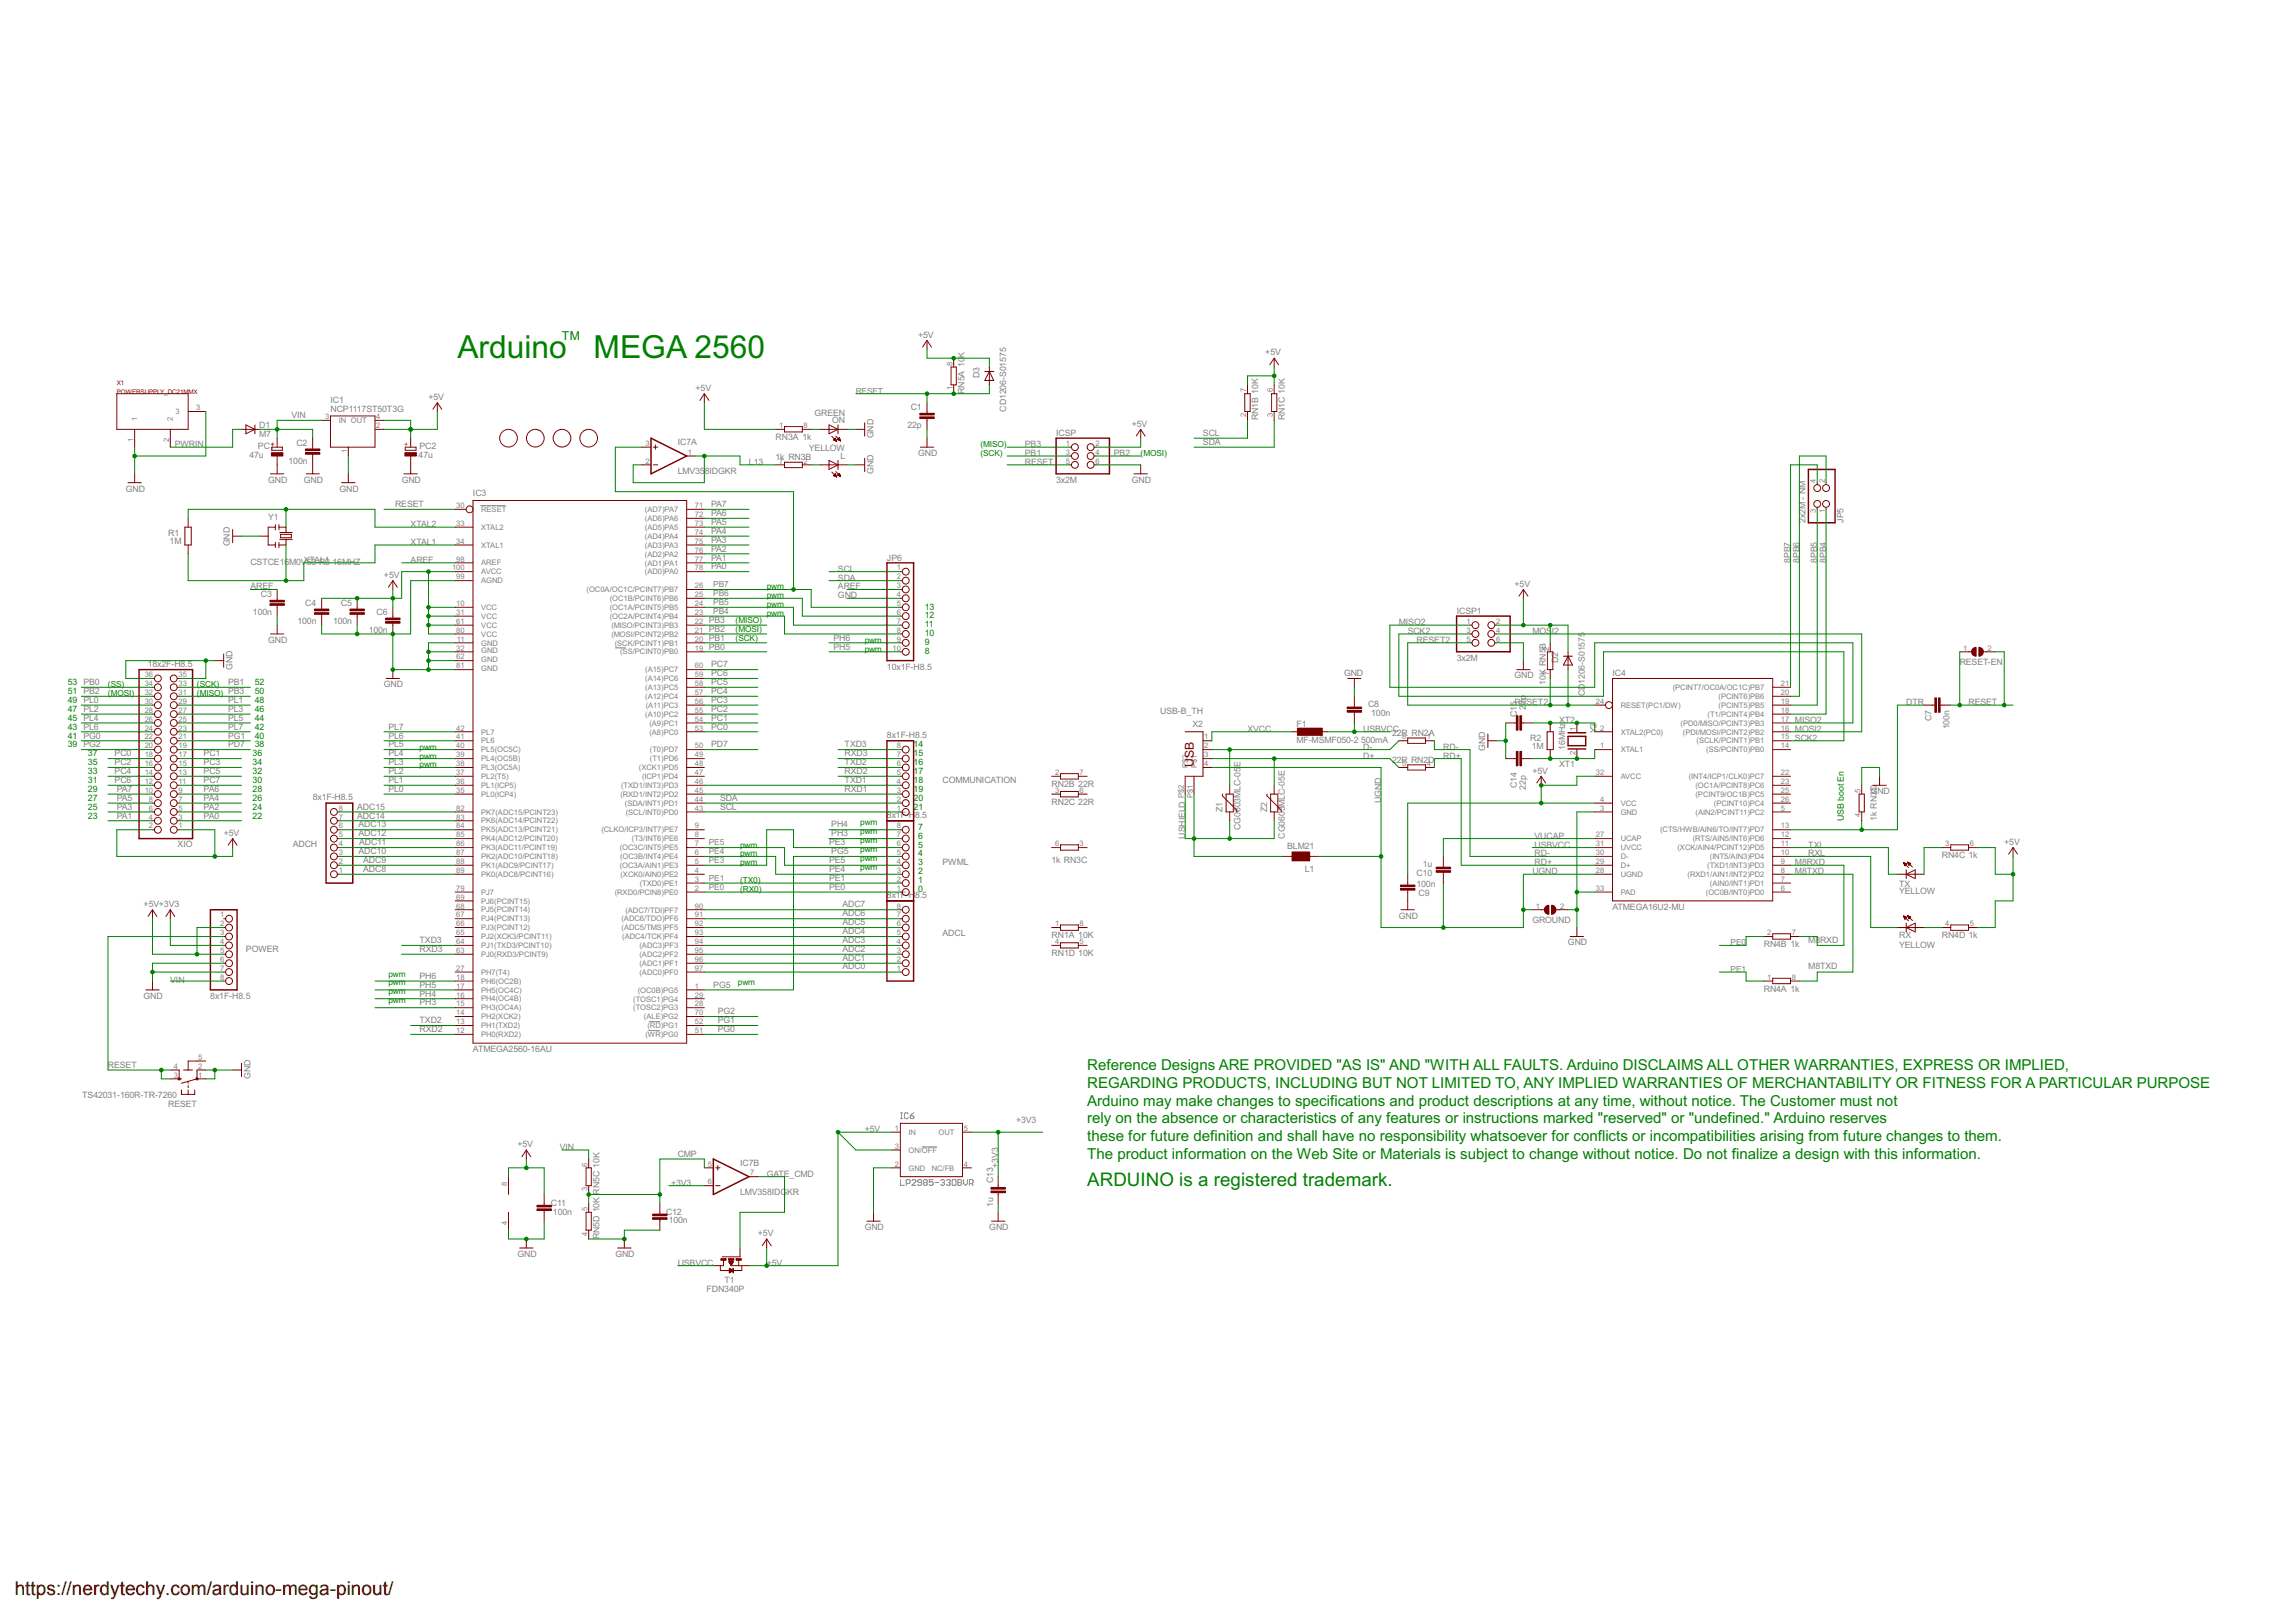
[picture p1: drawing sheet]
<svg xmlns="http://www.w3.org/2000/svg" width="297mm" height="210mm" viewBox="0 0 297 210" stroke-linecap="round" stroke-linejoin="round" font-family="sans-serif">
<defs><g id="words">
<g font-size="4.6" fill="#008000">
<text x="59.2" y="46.3">Arduino</text>
<text x="76.8" y="46.3">MEGA 2560</text>
</g>
<text font-size="2.7" fill="#008000" x="140.7" y="153.4">ARDUINO is a registered trademark.</text>
<text font-size="2.5" x="1.9" y="206.4">https://nerdytechy.com/arduino-mega-pinout/</text>
<g font-size="2.2" fill="#008000">
<text x="140.7" y="138.5">Reference Designs ARE PROVIDED &quot;AS IS&quot; AND &quot;WITH ALL FAULTS. Arduino DISCLAIMS ALL OTHER WARRANTIES, EXPRESS OR IMPLIED,</text>
<text x="140.7" y="143.1">Arduino may make changes to specifications and product descriptions at any time, without notice. The Customer must not</text>
<text x="140.7" y="140.8">REGARDING PRODUCTS, INCLUDING BUT NOT LIMITED TO, ANY IMPLIED WARRANTIES OF MERCHANTABILITY OR FITNESS FOR A PARTICULAR PURPOSE</text>
<text x="140.7" y="145.4">rely on the absence or characteristics of any features or instructions marked &quot;reserved&quot; or &quot;undefined.&quot; Arduino reserves</text>
<text x="140.7" y="147.7">these for future definition and shall have no responsibility whatsoever for conflicts or incompatibilities arising from future changes to them.</text>
<text x="140.7" y="150">The product information on the Web Site or Materials is subject to change without notice. Do not finalize a design with this information.</text>
</g>
<text font-size="1.8" fill="#008000" x="72.7" y="44">TM</text>
<text font-size="1.8" fill="#800000" x="154.5" y="99.3" transform="rotate(-90 154.5 99.3)">USB</text>
<g font-size="1.3" fill="#808080">
<text x="118.8" y="43.7">+5V</text>
<text x="124.8" y="46.3" transform="rotate(-90 124.8 46.3)">K</text>
<text x="163.7" y="46">+5V</text>
<text x="42.8" y="53.3">NCP1117ST50T3G</text>
<text x="42.8" y="52.1">IC1</text>
<text x="55.4" y="51.8">+5V</text>
<text x="90" y="50.6">+5V</text>
<text x="105.4" y="53.8">GREEN</text>
<text x="117.8" y="53.1">C1</text>
<text x="124.8" y="51" transform="rotate(-90 124.8 51)">RN5A 10</text>
<text x="126.7" y="48.9" transform="rotate(-90 126.7 48.9)">D3</text>
<text x="130.2" y="53.3" transform="rotate(-90 130.2 53.3)">CD1206-S01575</text>
<text x="22.6" y="57.9">PWRIN</text>
<text x="32.3" y="59.3">47u</text>
<text x="33.4" y="58.1">PC1</text>
<text x="33.5" y="56.6">M7</text>
<text x="33.5" y="55.3">D1</text>
<text x="37.3" y="60">100n</text>
<text x="37.7" y="54.1">VIN</text>
<text x="38.3" y="57.7">C2</text>
<text x="54.2" y="59.3">47u</text>
<text x="54.3" y="58.1">PC2</text>
<text x="87.7" y="57.6">IC7A</text>
<text x="100.3" y="59.6">1k RN3B</text>
<text x="100.3" y="56.9">RN3A 1k</text>
<text x="104.7" y="58.4">YELLOW</text>
<text x="107.7" y="54.8">ON</text>
<text x="108.7" y="59.4">L</text>
<text x="113" y="56.7" transform="rotate(-90 113 56.7)">GND</text>
<text x="117.4" y="55.4">22p</text>
<text x="118.8" y="59">GND</text>
<text x="132.6" y="57.9">PB3</text>
<text x="132.6" y="59">PB1</text>
<text x="136.6" y="56.4">ICSP</text>
<text x="144.1" y="59">PB2</text>
<text x="146.4" y="55.2">+5V</text>
<text x="155.6" y="57.6">SDA</text>
<text x="155.6" y="56.4">SCL</text>
<text x="162.8" y="54.4" transform="rotate(-90 162.8 54.4)">RN1B 10K</text>
<text x="166.2" y="54.4" transform="rotate(-90 166.2 54.4)">RN1C 10K</text>
<text x="16.3" y="63.6">GND</text>
<text x="34.7" y="62.5">GND</text>
<text x="39.3" y="62.5">GND</text>
<text x="43.9" y="63.6">GND</text>
<text x="51.1" y="65.6">RESET</text>
<text x="52" y="62.5">GND</text>
<text x="61.2" y="64.2">IC3</text>
<text x="87.7" y="61.3">LMV35</text>
<text x="91.2" y="61.3">8IDGKR</text>
<text x="92" y="65.6">PA7</text>
<text x="96.9" y="60.2">L13</text>
<text x="113" y="61.3" transform="rotate(-90 113 61.3)">GND</text>
<text x="132.6" y="60.2">RESET</text>
<text x="136.6" y="62.5">3x2M</text>
<text x="146.4" y="62.5">GND</text>
<text x="21.8" y="69.4">R1</text>
<text x="21.9" y="70.4">1M</text>
<text x="29.7" y="70.7" transform="rotate(-90 29.7 70.7)">GND</text>
<text x="34.7" y="67.3">Y1</text>
<text x="53.1" y="68.2">XTAL2</text>
<text x="53.1" y="70.5">XTAL1</text>
<text x="92" y="71.4">PA2</text>
<text x="92" y="70.2">PA3</text>
<text x="92" y="69.1">PA4</text>
<text x="92" y="67.9">PA5</text>
<text x="92" y="66.8">PA6</text>
<text x="233.6" y="67.6" transform="rotate(-90 233.6 67.6)">2x2M - NM</text>
<text x="238.5" y="67.6" transform="rotate(-90 238.5 67.6)">JP5</text>
<text x="32.4" y="73.1">CSTCE16M0VX5T3A-R0</text>
<text x="32.4" y="76.3">AREF</text>
<text x="33.7" y="77.3">C3</text>
<text x="41.4" y="72.8">L1</text>
<text x="43" y="73.1">16MHZ</text>
<text x="49.7" y="74.8">+5V</text>
<text x="53.1" y="72.8">AREF</text>
<text x="92" y="73.7">PA0</text>
<text x="92" y="72.5">PA1</text>
<text x="108.4" y="77.4">GND</text>
<text x="108.4" y="76.3">AREF</text>
<text x="108.4" y="75.1">SDA</text>
<text x="108.4" y="74">SCL</text>
<text x="114.7" y="72.5">JP6</text>
<text x="195.9" y="75.9">+5V</text>
<text x="231.6" y="72.8" transform="rotate(-90 231.6 72.8)">8PB7</text>
<text x="232.8" y="72.8" transform="rotate(-90 232.8 72.8)">8PB6</text>
<text x="235.1" y="72.8" transform="rotate(-90 235.1 72.8)">8PB5</text>
<text x="236.3" y="72.8" transform="rotate(-90 236.3 72.8)">8PB4</text>
<text x="32.7" y="79.6">100n</text>
<text x="34.7" y="83.2">GND</text>
<text x="38.5" y="80.7">100n</text>
<text x="39.5" y="78.4">C4</text>
<text x="43.1" y="80.7">100n</text>
<text x="44.1" y="78.4">C5</text>
<text x="47.7" y="81.9">100n</text>
<text x="48.7" y="79.6">C6</text>
<text x="91.7" y="80.6">PB3</text>
<text x="91.7" y="81.8">PB2</text>
<text x="91.7" y="82.9">PB1</text>
<text x="107.8" y="82.9">PH6</text>
<text x="181" y="80.9">MISO2</text>
<text x="182.1" y="82">SCK2</text>
<text x="183.3" y="83.2">RESET2</text>
<text x="188.5" y="79.5">ICSP1</text>
<text x="198.2" y="82">MOS</text>
<text x="200.8" y="82">I2</text>
<text x="19.1" y="86.3">18x2F-H8.5</text>
<text x="29.5" y="88.7">PB1</text>
<text x="30.1" y="86.6" transform="rotate(-90 30.1 86.6)">GND</text>
<text x="49.7" y="89">GND</text>
<text x="91.7" y="84.1">PB0</text>
<text x="92" y="89.8">PC4</text>
<text x="92" y="88.7">PC5</text>
<text x="92" y="87.5">PC6</text>
<text x="92" y="86.4">PC7</text>
<text x="107.8" y="84.1">PH5</text>
<text x="114.7" y="86.6">10x1F-H8.5</text>
<text x="173.9" y="87.5">GND</text>
<text x="188.5" y="85.5">3x2M</text>
<text x="195.9" y="87.8">GND</text>
<text x="200" y="88.6" transform="rotate(-90 200 88.6)">10K RN5B</text>
<text x="201.6" y="85.8" transform="rotate(-90 201.6 85.8)">D2</text>
<text x="208.6" y="87.5">IC4</text>
<text x="253.5" y="86.1">RESET-EN</text>
<text x="29.5" y="95.6">PG1</text>
<text x="29.5" y="91">PL1</text>
<text x="29.5" y="92.1">PL3</text>
<text x="29.5" y="93.3">PL5</text>
<text x="29.5" y="94.4">PL7</text>
<text x="50.2" y="95.6">PL6</text>
<text x="50.2" y="94.4">PL7</text>
<text x="92" y="94.4">PC0</text>
<text x="92" y="93.3">PC1</text>
<text x="92" y="92.1">PC2</text>
<text x="92" y="91">PC3</text>
<text x="114.7" y="95.5">8x1F-H8.5</text>
<text x="150.1" y="92.4">USB-B_TH</text>
<text x="154.3" y="94.1">X2</text>
<text x="161.4" y="94.7">XVCC</text>
<text x="167.7" y="94">F1</text>
<text x="176.4" y="94.7">USBVCC</text>
<text x="177" y="91.5">C8</text>
<text x="177.4" y="92.7">100n</text>
<text x="180.1" y="95.3">22R RN2A</text>
<text x="195.9" y="91.3">RESET2</text>
<text x="196.2" y="92.8" transform="rotate(-90 196.2 92.8)">C15</text>
<text x="197.4" y="91.8" transform="rotate(-90 197.4 91.8)">2</text>
<text x="197.4" y="91.2" transform="rotate(-90 197.4 91.2)">2p</text>
<text x="198" y="95.9">R2</text>
<text x="201.7" y="93.6">XT2</text>
<text x="205.1" y="90.1" transform="rotate(-90 205.1 90.1)">CD1206-S01575</text>
<text x="206.5" y="94.9" transform="rotate(-90 206.5 94.9)">Y2</text>
<text x="232.2" y="93.6">MISO2</text>
<text x="232.2" y="94.7">MOSI2</text>
<text x="232.2" y="95.9">SCK2</text>
<text x="246.6" y="91.3">DTR</text>
<text x="249.9" y="93.4" transform="rotate(-90 249.9 93.4)">C7</text>
<text x="252.2" y="94.4" transform="rotate(-90 252.2 94.4)">100n</text>
<text x="254.7" y="91.3">RESET</text>
<text x="14.8" y="97.9">PC0</text>
<text x="14.8" y="99">PC2</text>
<text x="14.8" y="100.2">PC4</text>
<text x="14.8" y="101.3">PC6</text>
<text x="26.3" y="97.9">PC1</text>
<text x="26.3" y="99">PC3</text>
<text x="26.3" y="100.2">PC5</text>
<text x="26.3" y="101.3">PC7</text>
<text x="29.5" y="96.7">PD7</text>
<text x="50.2" y="101.3">PL1</text>
<text x="50.2" y="100.2">PL2</text>
<text x="50.2" y="99">PL3</text>
<text x="50.2" y="97.9">PL4</text>
<text x="50.2" y="96.7">PL5</text>
<text x="92" y="96.7">PD7</text>
<text x="109.3" y="101.3">TXD1</text>
<text x="109.3" y="100.2">RXD2</text>
<text x="109.3" y="97.9">RXD3</text>
<text x="109.3" y="99">TXD2</text>
<text x="109.3" y="96.7">TXD3</text>
<text x="121.9" y="101.3">COMMUNICATION</text>
<text x="136.1" y="101.8">RN2B 22R</text>
<text x="160.5" y="99.3" transform="rotate(-90 160.5 99.3)">E</text>
<text x="167.7" y="96.2">MF-MSMF050-2</text>
<text x="176.1" y="96.2">500mA</text>
<text x="176.4" y="97">D-</text>
<text x="176.4" y="98.2">D+</text>
<text x="180.1" y="98.7">22R RN2D</text>
<text x="186.7" y="97">RD-</text>
<text x="186.7" y="98.2">RD+</text>
<text x="192.1" y="97.2" transform="rotate(-90 192.1 97.2)">GND</text>
<text x="196.2" y="102" transform="rotate(-90 196.2 102)">C14</text>
<text x="198.2" y="96.9">1M</text>
<text x="198.2" y="100.1">+5V</text>
<text x="201.7" y="99.3">XT1</text>
<text x="202.5" y="97" transform="rotate(-90 202.5 97)">16MHz</text>
<text x="15.1" y="105.9">PA1</text>
<text x="15.1" y="104.8">PA3</text>
<text x="15.1" y="103.6">PA5</text>
<text x="15.1" y="102.5">PA7</text>
<text x="26.3" y="105.9">PA0</text>
<text x="26.3" y="104.8">PA2</text>
<text x="26.3" y="103.6">PA4</text>
<text x="26.3" y="102.5">PA6</text>
<text x="40.5" y="103.6">8x1F-H8.5</text>
<text x="46.2" y="105.9">ADC14</text>
<text x="46.2" y="104.8">ADC15</text>
<text x="46.4" y="107">ADC13</text>
<text x="50.2" y="102.5">PL0</text>
<text x="93.1" y="103.6">SDA</text>
<text x="93.1" y="104.8">SCL</text>
<text x="107.5" y="107.1">PH4</text>
<text x="109.3" y="102.5">RXD1</text>
<text x="114.7" y="105.9">8x1F-H</text>
<text x="118.4" y="105.9">8.5</text>
<text x="136.1" y="104.2">RN2C 22R</text>
<text x="158.2" y="105.1" transform="rotate(-90 158.2 105.1)">Z1</text>
<text x="160.5" y="107.4" transform="rotate(-90 160.5 107.4)">CG0603MLC-05</text>
<text x="163.9" y="105.1" transform="rotate(-90 163.9 105.1)">Z2</text>
<text x="178.7" y="103.9" transform="rotate(-90 178.7 103.9)">UGND</text>
<text x="197.4" y="102.2" transform="rotate(-90 197.4 102.2)">22p</text>
<text x="242" y="102.8">GND</text>
<text x="242.8" y="106.3" transform="rotate(-90 242.8 106.3)">1k RN3D</text>
<text x="23" y="109.6">XIO</text>
<text x="28.9" y="108.2">+5V</text>
<text x="37.9" y="109.6">ADCH</text>
<text x="46.4" y="110.5">ADC10</text>
<text x="46.4" y="108.2">ADC12</text>
<text x="46.5" y="109.3">ADC11</text>
<text x="47" y="111.6">ADC9</text>
<text x="47" y="112.8">ADC8</text>
<text x="107.3" y="111.7">PE5</text>
<text x="107.3" y="112.8">PE4</text>
<text x="107.3" y="109.4">PE3</text>
<text x="107.3" y="114">PE1</text>
<text x="107.5" y="108.2">PH3</text>
<text x="107.5" y="110.5">PG5</text>
<text x="121.9" y="111.9">PWML</text>
<text x="136" y="111.6">1k RN3C</text>
<text x="153.3" y="108.5" transform="rotate(-90 153.3 108.5)">USHIELD</text>
<text x="166.2" y="108.5" transform="rotate(-90 166.2 108.5)">CG0603MLC-05E</text>
<text x="166.5" y="109.9">BLM21</text>
<text x="168.8" y="112.8">L1</text>
<text x="183.3" y="113.4">C10</text>
<text x="184.1" y="112.2">1u</text>
<text x="198.2" y="113.1">UGND</text>
<text x="198.5" y="109.7">USBVCC</text>
<text x="198.5" y="108.5">VUCAP</text>
<text x="198.5" y="110.8">RD-</text>
<text x="198.5" y="112">RD+</text>
<text x="232.2" y="112">M8RXD</text>
<text x="232.2" y="113.1">M8TXD</text>
<text x="233.9" y="110.8">RXL</text>
<text x="233.9" y="109.7">TXL</text>
<text x="251.2" y="111.1">RN4C 1k</text>
<text x="259.3" y="109.3">+5V</text>
<text x="18.6" y="117.4">+5V+3V3</text>
<text x="107.3" y="115.1">PE0</text>
<text x="109" y="119.7">ADC5</text>
<text x="109" y="118.5">ADC6</text>
<text x="109" y="117.4">ADC7</text>
<text x="114.7" y="116.2">8x1F-H</text>
<text x="118.4" y="116.2">8.5</text>
<text x="181" y="118.9">GND</text>
<text x="183.3" y="114.8">100n</text>
<text x="183.5" y="116">C9</text>
<text x="198.2" y="119.5">GROUND</text>
<text x="208.6" y="117.7">ATMEGA16U2-MU</text>
<text x="245.7" y="115.7">YELLOW</text>
<text x="245.7" y="114.7">TX</text>
<text x="31.8" y="123.2">POWER</text>
<text x="54.3" y="123.2">RXD3</text>
<text x="54.3" y="122.1">TXD3</text>
<text x="109" y="125.5">ADC0</text>
<text x="109" y="123.1">ADC2</text>
<text x="109" y="124.3">ADC1</text>
<text x="109" y="122">ADC3</text>
<text x="109" y="120.8">ADC4</text>
<text x="121.9" y="121.1">ADCL</text>
<text x="136.1" y="121.4">RN1A 10K</text>
<text x="136.1" y="123.7">RN1D 10K</text>
<text x="202.9" y="122.3">GND</text>
<text x="228.2" y="122.6">RN4B 1k</text>
<text x="233.9" y="122">M8RXD</text>
<text x="233.9" y="125.5">M8TXD</text>
<text x="245.7" y="122.6">YELLOW</text>
<text x="245.7" y="121.4">RX</text>
<text x="251.2" y="121.4">RN4D 1k</text>
<text x="18.6" y="129.3">GND</text>
<text x="22" y="127.2">VIN</text>
<text x="27.2" y="129.3">8x1F-H8.5</text>
<text x="54.3" y="130.1">PH3</text>
<text x="54.3" y="129">PH4</text>
<text x="54.3" y="127.8">PH5</text>
<text x="54.3" y="126.7">PH6</text>
<text x="92.3" y="127.8">PG5</text>
<text x="92.9" y="131.3">PG2</text>
<text x="228.2" y="128.3">RN4A 1k</text>
<text x="54.3" y="133.6">RXD2</text>
<text x="54.3" y="132.4">TXD2</text>
<text x="61.2" y="136.2">ATMEGA2560-16AU</text>
<text x="92.9" y="133.6">PG0</text>
<text x="92.9" y="132.4">PG1</text>
<text x="10.6" y="142.1">TS42031-160R-TR-7260</text>
<text x="14" y="138.2">RESET</text>
<text x="21.8" y="143.3">RESET</text>
<text x="32.4" y="139.6" transform="rotate(-90 32.4 139.6)">GND</text>
<text x="67" y="148.5">+5V</text>
<text x="72.4" y="148.8">VIN</text>
<text x="87.7" y="149.7">CMP</text>
<text x="111.9" y="146.5">+5V</text>
<text x="131.4" y="145.4">+3V3</text>
<text x="86.8" y="153.4">+3V3</text>
<text x="95.7" y="154.6">LMV358IDG</text>
<text x="95.7" y="150.8">IC7B</text>
<text x="99.2" y="152.3">GATE_CMD</text>
<text x="101.8" y="154.6">KR</text>
<text x="128.5" y="153.1" transform="rotate(-90 128.5 153.1)">C13</text>
<text x="129.1" y="151.1" transform="rotate(-90 129.1 151.1)">+3V3</text>
<text x="71.3" y="156">C11</text>
<text x="71.5" y="157.2">100n</text>
<text x="77.5" y="160.3" transform="rotate(-90 77.5 160.3)">RN5D 10K RN5C 10K</text>
<text x="86.2" y="157.2">C12</text>
<text x="86.5" y="158.3">100n</text>
<text x="98" y="160">+5V</text>
<text x="111.9" y="159.2">GND</text>
<text x="128" y="159.2">GND</text>
<text x="128.5" y="156.2" transform="rotate(-90 128.5 156.2)">1u</text>
<text x="66.9" y="162.6">GND</text>
<text x="79.6" y="162.6">GND</text>
<text x="87.7" y="163.8">USBVCC</text>
<text x="91.4" y="167.2">FDN340P</text>
<text x="93.7" y="166">T1</text>
<text x="99.2" y="163.8">+5V</text>
</g>
<g font-size="1.3" fill="#008000">
<text x="119.6" y="83.5">9</text>
<text x="119.6" y="82.3">10</text>
<text x="119.6" y="81.2">11</text>
<text x="119.6" y="80">12</text>
<text x="119.6" y="78.9">13</text>
<text x="8.8" y="89.8">51 PB2</text>
<text x="8.8" y="88.7">53 PB0</text>
<text x="33" y="88.7">52</text>
<text x="33" y="89.8">50</text>
<text x="119.6" y="84.6">8</text>
<text x="8.8" y="91">49 PL0</text>
<text x="8.8" y="92.1">47 PL2</text>
<text x="8.8" y="93.3">45 PL4</text>
<text x="8.8" y="94.4">43 PL6</text>
<text x="8.8" y="95.6">41 PG0</text>
<text x="33" y="91">48</text>
<text x="33" y="92.1">46</text>
<text x="33" y="93.3">44</text>
<text x="33" y="94.4">42</text>
<text x="33" y="95.6">40</text>
<text x="8.8" y="96.7">39 PG2</text>
<text x="11.4" y="101.3">31</text>
<text x="11.4" y="100.2">33</text>
<text x="11.4" y="99">35</text>
<text x="11.4" y="97.9">37</text>
<text x="32.7" y="101.3">30</text>
<text x="32.7" y="100.2">32</text>
<text x="32.7" y="99">34</text>
<text x="32.7" y="97.9">36</text>
<text x="33" y="96.7">38</text>
<text x="118.2" y="97.9">15</text>
<text x="118.2" y="99">16</text>
<text x="118.2" y="100.2">17</text>
<text x="118.2" y="101.3">18</text>
<text x="118.2" y="96.7">14</text>
<text x="11.4" y="105.9">23</text>
<text x="11.4" y="104.8">25</text>
<text x="11.4" y="103.6">27</text>
<text x="11.4" y="102.5">29</text>
<text x="32.7" y="105.9">22</text>
<text x="32.7" y="104.8">24</text>
<text x="32.7" y="103.6">26</text>
<text x="32.7" y="102.5">28</text>
<text x="118.2" y="102.5">19</text>
<text x="118.2" y="103.6">20</text>
<text x="118.2" y="104.8">21</text>
<text x="118.8" y="107.4">7</text>
<text x="238.6" y="106.2" transform="rotate(-90 238.6 106.2)">USB boot En</text>
<text x="118.8" y="113.1">2</text>
<text x="118.8" y="112">3</text>
<text x="118.8" y="110.8">4</text>
<text x="118.8" y="109.7">5</text>
<text x="118.8" y="108.5">6</text>
<text x="118.8" y="115.4">0</text>
<text x="118.8" y="114.3">1</text>
</g>
<g font-size="1.2" fill="#808080">
<text x="110.7" y="51">RESET</text>
<text x="92.3" y="77.1">PB6</text>
<text x="92.3" y="76">PB7</text>
<text x="92.3" y="78.3">PB5</text>
<text x="92.3" y="79.5">PB4</text>
<text x="91.7" y="109.4">PE5</text>
<text x="91.7" y="110.5">PE4</text>
<text x="91.7" y="111.7">PE3</text>
<text x="91.7" y="114">PE1</text>
<text x="91.7" y="115.1">PE0</text>
<text x="223.9" y="125.8">PE1</text>
<text x="223.9" y="122.3">PE0</text>
</g>
<g font-size="1.2" fill="#008000">
<text x="126.8" y="59">(SCK)</text>
<text x="126.8" y="57.9">(MISO)</text>
<text x="147.6" y="59">(MOSI)</text>
<text x="99.2" y="76.3">pwm</text>
<text x="99.2" y="77.4">pwm</text>
<text x="95.2" y="80.6">(MISO)</text>
<text x="95.2" y="82.9">(SCK)</text>
<text x="95.2" y="81.8">(MOSI)</text>
<text x="99.2" y="78.6">pwm</text>
<text x="99.2" y="79.7">pwm</text>
<text x="111.9" y="83.2">pwm</text>
<text x="14" y="89">(SS)</text>
<text x="25.5" y="89">(SCK)</text>
<text x="111.9" y="84.3">pwm</text>
<text x="14" y="90.1">(MOSI)</text>
<text x="25.5" y="90.1">(MISO) PB3</text>
<text x="54.3" y="97">pwm</text>
<text x="54.3" y="98.2">pwm</text>
<text x="54.3" y="99.3">pwm</text>
<text x="111.3" y="106.8">pwm</text>
<text x="111.3" y="108">pwm</text>
<text x="95.7" y="109.7">pwm</text>
<text x="95.7" y="110.8">pwm</text>
<text x="95.7" y="112">pwm</text>
<text x="111.3" y="112.6">pwm</text>
<text x="111.3" y="109.1">pwm</text>
<text x="111.3" y="110.3">pwm</text>
<text x="111.3" y="111.4">pwm</text>
<text x="95.7" y="114.3">(TX0)</text>
<text x="95.7" y="115.4">(RX0)</text>
<text x="50.2" y="126.4">pwm</text>
<text x="50.2" y="127.5">pwm</text>
<text x="50.2" y="128.7">pwm</text>
<text x="50.2" y="129.8">pwm</text>
<text x="95.5" y="127.5">pwm</text>
</g>
<g font-size="1.1" fill="#808080">
<text x="123.2" y="47.3" transform="rotate(-90 123.2 47.3)">8</text>
<text x="22.7" y="53.6">3</text>
<text x="25.4" y="53.1">3</text>
<text x="123.2" y="50.5" transform="rotate(-90 123.2 50.5)">1</text>
<text x="161.2" y="54" transform="rotate(-90 161.2 54)">2</text>
<text x="161.2" y="50.8" transform="rotate(-90 161.2 50.8)">7</text>
<text x="164.7" y="54" transform="rotate(-90 164.7 54)">3</text>
<text x="164.7" y="50.8" transform="rotate(-90 164.7 50.8)">6</text>
<text x="17.3" y="57.2" transform="rotate(-90 17.3 57.2)">1</text>
<text x="17.8" y="54.5" transform="rotate(-90 17.8 54.5)">1</text>
<text x="21.9" y="57.2" transform="rotate(-90 21.9 57.2)">2</text>
<text x="22.4" y="54.5" transform="rotate(-90 22.4 54.5)">2</text>
<text x="42" y="54.2">3</text>
<text x="43.8" y="54.8">IN OUT</text>
<text x="44.9" y="58.6" transform="rotate(-90 44.9 58.6)">1</text>
<text x="48.7" y="54.2">4</text>
<text x="48.7" y="55.4">2</text>
<text x="83.5" y="57.7">3</text>
<text x="89" y="58.9">1</text>
<text x="100.8" y="55.4">1</text>
<text x="104" y="55.4">8</text>
<text x="137.9" y="57.7">1</text>
<text x="137.9" y="58.9">3</text>
<text x="141.7" y="57.7">2</text>
<text x="141.7" y="58.9">4</text>
<text x="59" y="65.8">30</text>
<text x="83.5" y="60">2</text>
<text x="89.9" y="65.8">71</text>
<text x="100.8" y="60">7</text>
<text x="104" y="60">2</text>
<text x="137.9" y="60">5</text>
<text x="141.7" y="60">6</text>
<text x="234.9" y="62.6" transform="rotate(-90 234.9 62.6)">4</text>
<text x="236.1" y="62.6" transform="rotate(-90 236.1 62.6)">2</text>
<text x="59" y="70.4">34</text>
<text x="59" y="68.1">33</text>
<text x="62.2" y="66.3">RESET</text>
<text x="62.2" y="70.9">XTAL1</text>
<text x="62.2" y="68.6">XTAL2</text>
<text x="83.4" y="70.9">(AD3)PA3</text>
<text x="83.4" y="69.7">(AD4)PA4</text>
<text x="83.4" y="68.6">(AD5)PA5</text>
<text x="83.4" y="67.4">(AD6)PA6</text>
<text x="83.4" y="66.3">(AD7)PA7</text>
<text x="89.9" y="71.5">76</text>
<text x="89.9" y="70.4">75</text>
<text x="89.9" y="69.2">74</text>
<text x="89.9" y="68.1">73</text>
<text x="89.9" y="66.9">72</text>
<text x="234.9" y="66.4" transform="rotate(-90 234.9 66.4)">3</text>
<text x="236.1" y="66.4" transform="rotate(-90 236.1 66.4)">1</text>
<text x="58.5" y="73.8">100</text>
<text x="59" y="75">99</text>
<text x="59" y="72.7">98</text>
<text x="62.2" y="75.5">AGND</text>
<text x="62.2" y="73.2">AREF</text>
<text x="62.2" y="74.3">AVCC</text>
<text x="75.9" y="76.6">(OC0A/OC1C/PCINT7)PB7</text>
<text x="78.9" y="77.8">(OC1B/PCINT6)PB6</text>
<text x="83.4" y="74.3">(AD0)PA0</text>
<text x="83.4" y="73.2">(AD1)PA1</text>
<text x="83.4" y="72">(AD2)PA2</text>
<text x="89.9" y="73.8">78</text>
<text x="89.9" y="72.7">77</text>
<text x="89.9" y="76.1">26</text>
<text x="89.9" y="77.3">25</text>
<text x="116" y="73.8">1</text>
<text x="116" y="75">2</text>
<text x="116" y="76.1">3</text>
<text x="116" y="77.3">4</text>
<text x="59" y="78.4">10</text>
<text x="59" y="79.6">31</text>
<text x="59" y="80.7">61</text>
<text x="59" y="81.9">80</text>
<text x="59.1" y="83">11</text>
<text x="62.2" y="83.5">GND</text>
<text x="62.2" y="78.9">VCC</text>
<text x="62.3" y="81.3">VCC</text>
<text x="62.3" y="80.1">VCC</text>
<text x="62.3" y="82.4">VCC</text>
<text x="78.9" y="78.9">(OC1A/PCINT5)PB5</text>
<text x="78.9" y="80.1">(OC2A/PCINT4)PB4</text>
<text x="79.1" y="81.2">(MISO/PCINT3)PB3</text>
<text x="79.1" y="82.4">(MOSI/PCINT2)PB2</text>
<text x="79.5" y="83.5">(SCK/PCINT1)PB1</text>
<text x="89.9" y="80.7">22</text>
<text x="89.9" y="81.9">21</text>
<text x="89.9" y="78.4">24</text>
<text x="89.9" y="79.6">23</text>
<text x="89.9" y="83">20</text>
<text x="116" y="78.4">5</text>
<text x="116" y="79.6">6</text>
<text x="116" y="80.7">7</text>
<text x="116" y="81.9">8</text>
<text x="116" y="83">9</text>
<text x="189.7" y="80.7">1</text>
<text x="189.7" y="81.9">3</text>
<text x="189.7" y="83">5</text>
<text x="193.5" y="80.7">2</text>
<text x="193.5" y="81.9">4</text>
<text x="193.5" y="83">6</text>
<text x="18.7" y="89.9">32</text>
<text x="18.7" y="88.8">34</text>
<text x="18.7" y="87.6">36</text>
<text x="23.1" y="89.9">31</text>
<text x="23.1" y="88.8">33</text>
<text x="23.1" y="87.6">35</text>
<text x="59" y="84.2">32</text>
<text x="59" y="85.3">62</text>
<text x="59" y="86.5">81</text>
<text x="62.3" y="84.6">GND</text>
<text x="62.3" y="85.7">GND</text>
<text x="62.3" y="86.9">GND</text>
<text x="80.2" y="84.7">(SS/PCINT0)PB0</text>
<text x="83.5" y="89.3">(A13)PC5</text>
<text x="83.5" y="88.2">(A14)PC6</text>
<text x="83.5" y="87">(A15)PC7</text>
<text x="89.9" y="89.9">57</text>
<text x="89.9" y="88.8">58</text>
<text x="89.9" y="87.6">59</text>
<text x="89.9" y="86.5">60</text>
<text x="89.9" y="84.2">19</text>
<text x="115.5" y="84.2">10</text>
<text x="200.4" y="87.4" transform="rotate(-90 200.4 87.4)">7</text>
<text x="200.4" y="84.2" transform="rotate(-90 200.4 84.2)">2</text>
<text x="216.4" y="89.3">(PCINT7/OC0A/OC1C)PB7</text>
<text x="230.4" y="89.9">20</text>
<text x="230.4" y="88.8">21</text>
<text x="254" y="84.2">1</text>
<text x="257.1" y="84.2">2</text>
<text x="18.7" y="95.7">22</text>
<text x="18.7" y="94.5">24</text>
<text x="18.7" y="93.4">26</text>
<text x="18.7" y="92.2">28</text>
<text x="18.7" y="91.1">30</text>
<text x="23.1" y="95.7">21</text>
<text x="23.1" y="94.5">23</text>
<text x="23.1" y="93.4">25</text>
<text x="23.1" y="92.2">27</text>
<text x="23.1" y="91.1">29</text>
<text x="59" y="95.7">41</text>
<text x="59" y="94.5">42</text>
<text x="62.2" y="95.1">PL7</text>
<text x="83.5" y="92.8">(A10)PC2</text>
<text x="83.5" y="90.5">(A12)PC4</text>
<text x="83.5" y="91.6">(A11)PC3</text>
<text x="84" y="95.1">(A8)PC0</text>
<text x="84" y="93.9">(A9)PC1</text>
<text x="89.9" y="94.5">53</text>
<text x="89.9" y="93.4">54</text>
<text x="89.9" y="92.2">55</text>
<text x="89.9" y="91.1">56</text>
<text x="155.8" y="95.7">1</text>
<text x="181.4" y="95.7">8</text>
<text x="184.6" y="95.7">1</text>
<text x="203.8" y="94.5" transform="rotate(-90 203.8 94.5)">1</text>
<text x="206.4" y="91.1">24</text>
<text x="207" y="94.5">2</text>
<text x="209.7" y="91.6">RESET(PC1/DW)</text>
<text x="209.7" y="95.1">XTAL2(PC0)</text>
<text x="217.4" y="93.9">(PD0/MISO/PCINT3)PB3</text>
<text x="217.7" y="95.1">(PDI/MOSI/PCINT2)PB2</text>
<text x="220.9" y="92.8">(T1/PCINT4)PB4</text>
<text x="222.3" y="91.6">(PCINT5)PB5</text>
<text x="222.3" y="90.5">(PCINT6)PB6</text>
<text x="230.4" y="91.1">19</text>
<text x="230.4" y="93.4">17</text>
<text x="230.4" y="94.5">16</text>
<text x="230.4" y="95.7">15</text>
<text x="230.4" y="92.2">18</text>
<text x="18.7" y="101.5">12</text>
<text x="18.7" y="100.3">14</text>
<text x="18.7" y="99.2">16</text>
<text x="18.7" y="98">18</text>
<text x="18.7" y="96.8">20</text>
<text x="23.1" y="101.5">11</text>
<text x="23.1" y="100.3">13</text>
<text x="23.1" y="99.2">15</text>
<text x="23.1" y="98">17</text>
<text x="23.1" y="96.8">19</text>
<text x="59" y="101.5">36</text>
<text x="59" y="100.3">37</text>
<text x="59" y="99.2">38</text>
<text x="59" y="98">39</text>
<text x="59" y="96.8">40</text>
<text x="62.2" y="102">PL1(ICP5)</text>
<text x="62.2" y="100.8">PL2(T5)</text>
<text x="62.2" y="99.7">PL3(OC5A)</text>
<text x="62.2" y="98.5">PL4(OC5B)</text>
<text x="62.2" y="97.4">PL5(OC5C)</text>
<text x="62.2" y="96.2">PL6</text>
<text x="80.4" y="102">(TXD1/INT3)PD3</text>
<text x="82.7" y="99.7">(XCK1)PD5</text>
<text x="83.1" y="100.8">(ICP1)PD4</text>
<text x="84.1" y="97.4">(T0)PD7</text>
<text x="84.1" y="98.5">(T1)PD6</text>
<text x="89.9" y="100.3">47</text>
<text x="89.9" y="96.8">50</text>
<text x="89.9" y="98">49</text>
<text x="89.9" y="101.5">46</text>
<text x="89.9" y="99.2">48</text>
<text x="116" y="101.5">4</text>
<text x="116" y="100.3">5</text>
<text x="116" y="99.2">6</text>
<text x="116" y="98">7</text>
<text x="116" y="96.8">8</text>
<text x="136.5" y="100.3">2</text>
<text x="139.7" y="100.3">7</text>
<text x="153.7" y="99.4" transform="rotate(-90 153.7 99.4)">P$2</text>
<text x="154.8" y="99.4" transform="rotate(-90 154.8 99.4)">P$1</text>
<text x="155.8" y="96.8">2</text>
<text x="155.8" y="98">3</text>
<text x="155.8" y="99.2">4</text>
<text x="181.4" y="99.2">5</text>
<text x="184.6" y="99.2">4</text>
<text x="203.8" y="97.7" transform="rotate(-90 203.8 97.7)">2</text>
<text x="206.4" y="100.3">32</text>
<text x="207" y="96.8">1</text>
<text x="209.7" y="100.8">AVCC</text>
<text x="209.7" y="97.4">XTAL1</text>
<text x="218.5" y="100.8">(INT4/ICP1/CLK0)PC7</text>
<text x="219.3" y="102">(OC1A/PCINT8)PC6</text>
<text x="219.5" y="96.2">(SCLK/PCINT1)PB1</text>
<text x="220.7" y="97.4">(SS/PCINT0)PB0</text>
<text x="230.4" y="100.3">22</text>
<text x="230.4" y="101.5">23</text>
<text x="230.4" y="96.8">14</text>
<text x="18.7" y="102.6">10</text>
<text x="19.3" y="107.2">2</text>
<text x="19.3" y="106.1">4</text>
<text x="19.3" y="104.9">6</text>
<text x="19.3" y="103.8">8</text>
<text x="23.1" y="107.2">1</text>
<text x="23.1" y="106.1">3</text>
<text x="23.1" y="104.9">5</text>
<text x="23.1" y="103.8">7</text>
<text x="23.1" y="102.6">9</text>
<text x="43.8" y="107.2">6</text>
<text x="43.8" y="106.1">7</text>
<text x="43.8" y="104.9">8</text>
<text x="59" y="107.2">84</text>
<text x="59" y="106.1">83</text>
<text x="59" y="104.9">82</text>
<text x="59" y="102.6">35</text>
<text x="62.2" y="107.7">PK5(ADC13/PCINT21)</text>
<text x="62.2" y="106.6">PK6(ADC14/PCINT22)</text>
<text x="62.2" y="105.4">PK7(ADC15/PCINT23)</text>
<text x="62.2" y="103.1">PL0(ICP4)</text>
<text x="77.8" y="107.7">(CLKO/ICP3/INT7)PE7</text>
<text x="80.3" y="103.1">(RXD1/INT2)PD2</text>
<text x="80.8" y="104.3">(SDA/INT1)PD1</text>
<text x="81" y="105.4">(SCL/INT0)PD0</text>
<text x="89.9" y="107.2">9</text>
<text x="89.9" y="102.6">45</text>
<text x="89.9" y="104.9">43</text>
<text x="89.9" y="103.8">44</text>
<text x="116" y="107.2">8</text>
<text x="116" y="104.9">1</text>
<text x="116" y="103.8">2</text>
<text x="116" y="102.6">3</text>
<text x="136.5" y="102.6">3</text>
<text x="139.7" y="102.6">6</text>
<text x="153.2" y="103.3" transform="rotate(-90 153.2 103.3)">P$2</text>
<text x="154.3" y="103.3" transform="rotate(-90 154.3 103.3)">P$1</text>
<text x="207" y="104.9">3</text>
<text x="207" y="103.8">4</text>
<text x="209.7" y="105.4">GND</text>
<text x="209.7" y="104.3">VCC</text>
<text x="214.8" y="107.7">(CTS/HWB/AIN6/TO/INT7)PD7</text>
<text x="219.3" y="103.1">(PCINT9/OC1B)PC5</text>
<text x="219.4" y="105.4">(AIN2/PCINT11)PC2</text>
<text x="221.7" y="104.3">(PCINT10)PC4</text>
<text x="230.4" y="104.9">5</text>
<text x="230.4" y="107.2">13</text>
<text x="230.4" y="102.6">25</text>
<text x="230.4" y="103.8">26</text>
<text x="240.7" y="105.8" transform="rotate(-90 240.7 105.8)">4</text>
<text x="240.7" y="102.6" transform="rotate(-90 240.7 102.6)">5</text>
<text x="43.8" y="113">1</text>
<text x="43.8" y="111.8">2</text>
<text x="43.8" y="110.7">3</text>
<text x="43.8" y="109.5">4</text>
<text x="43.8" y="108.4">5</text>
<text x="59" y="113">89</text>
<text x="59" y="111.8">88</text>
<text x="59" y="110.7">87</text>
<text x="59" y="109.5">86</text>
<text x="59" y="108.4">85</text>
<text x="62.2" y="113.5">PK0(ADC8/PCINT16)</text>
<text x="62.2" y="112.3">PK1(ADC9/PCINT17)</text>
<text x="62.2" y="111.2">PK2(ADC10/PCINT18)</text>
<text x="62.2" y="110">PK3(ADC11/PCINT19)</text>
<text x="62.2" y="108.9">PK4(ADC12/PCINT20)</text>
<text x="80.2" y="112.3">(OC3A/AIN1)PE3</text>
<text x="80.2" y="110">(OC3C/INT5)PE5</text>
<text x="80.2" y="111.2">(OC3B/INT4)PE4</text>
<text x="80.3" y="113.5">(XCK0/AIN0)PE2</text>
<text x="81.8" y="108.9">(T3/INT6)PE6</text>
<text x="89.9" y="111.8">5</text>
<text x="89.9" y="110.7">6</text>
<text x="89.9" y="109.5">7</text>
<text x="89.9" y="108.4">8</text>
<text x="89.9" y="113">4</text>
<text x="116" y="113">3</text>
<text x="116" y="111.8">4</text>
<text x="116" y="110.7">5</text>
<text x="116" y="109.5">6</text>
<text x="116" y="108.4">7</text>
<text x="136.5" y="109.5">6</text>
<text x="139.7" y="109.5">3</text>
<text x="206.4" y="111.8">29</text>
<text x="206.4" y="110.7">30</text>
<text x="206.4" y="108.4">27</text>
<text x="206.4" y="113">28</text>
<text x="206.4" y="109.5">31</text>
<text x="209.7" y="112.3">D+</text>
<text x="209.7" y="111.2">D-</text>
<text x="209.7" y="108.9">UCAP</text>
<text x="209.7" y="113.5">UGND</text>
<text x="209.7" y="110">UVCC</text>
<text x="217" y="110">(XCK/AIN4/PCINT12)PD5</text>
<text x="218.3" y="113.5">(RXD1/AIN1/INT2)PD2</text>
<text x="219" y="108.9">(RTS/AIN5/INT6)PD6</text>
<text x="220.9" y="112.3">(TXD1/INT3)PD3</text>
<text x="221.2" y="111.2">(INT5/AIN3)PD4</text>
<text x="230.4" y="110.7">10</text>
<text x="230.4" y="108.4">12</text>
<text x="230.4" y="113">8</text>
<text x="230.4" y="111.8">9</text>
<text x="230.4" y="109.5">11</text>
<text x="251.7" y="109.5">3</text>
<text x="254.8" y="109.5">6</text>
<text x="28.5" y="118.7">1</text>
<text x="28.5" y="119.9">2</text>
<text x="59" y="119.9">66</text>
<text x="59" y="118.7">67</text>
<text x="59" y="117.6">68</text>
<text x="59" y="116.4">69</text>
<text x="59" y="115.3">79</text>
<text x="62.2" y="119.2">PJ4(PCINT13)</text>
<text x="62.2" y="118.1">PJ5(PCINT14)</text>
<text x="62.2" y="116.9">PJ6(PCINT15)</text>
<text x="62.2" y="115.8">PJ7</text>
<text x="79.5" y="115.8">(RXD0/PCIN8)PE0</text>
<text x="80.4" y="119.2">(ADC6/TDO)PF6</text>
<text x="80.9" y="118.1">(ADC7/TDI)PF7</text>
<text x="82.8" y="114.6">(TXD0)PE1</text>
<text x="89.9" y="119.9">92</text>
<text x="89.9" y="118.7">91</text>
<text x="89.9" y="117.6">90</text>
<text x="89.9" y="115.3">2</text>
<text x="89.9" y="114.1">3</text>
<text x="116" y="115.3">1</text>
<text x="116" y="114.1">2</text>
<text x="116" y="119.9">6</text>
<text x="116" y="118.7">7</text>
<text x="116" y="117.6">8</text>
<text x="136.5" y="119.9">1</text>
<text x="139.7" y="119.9">8</text>
<text x="198.7" y="117.6">1</text>
<text x="201.9" y="117.6">2</text>
<text x="206.4" y="115.3">33</text>
<text x="209.7" y="115.8">PAD</text>
<text x="220.7" y="115.8">(OC0B/INT0)PD0</text>
<text x="221.2" y="114.6">(AIN0/INT1)PD1</text>
<text x="230.4" y="114.1">7</text>
<text x="230.4" y="115.3">6</text>
<text x="251.7" y="119.9">4</text>
<text x="254.8" y="119.9">5</text>
<text x="28.5" y="121">3</text>
<text x="28.5" y="122.2">4</text>
<text x="28.5" y="123.3">5</text>
<text x="28.5" y="124.5">6</text>
<text x="28.5" y="125.6">7</text>
<text x="59" y="125.6">27</text>
<text x="59" y="123.3">63</text>
<text x="59" y="122.2">64</text>
<text x="59" y="121">65</text>
<text x="62.2" y="123.8">PJ0(RXD3/PCINT9)</text>
<text x="62.2" y="122.7">PJ1(TXD3/PCINT10)</text>
<text x="62.2" y="121.5">PJ2(XCK3/PCINT11)</text>
<text x="62.2" y="120.4">PJ3(PCINT12)</text>
<text x="80.4" y="120.4">(ADC5/TMS)PF5</text>
<text x="80.5" y="121.5">(ADC4/TCK)PF4</text>
<text x="82.7" y="125">(ADC1)PF1</text>
<text x="82.7" y="123.8">(ADC2)PF2</text>
<text x="82.7" y="122.7">(ADC3)PF3</text>
<text x="89.9" y="125.6">97</text>
<text x="89.9" y="124.5">96</text>
<text x="89.9" y="123.3">95</text>
<text x="89.9" y="122.2">94</text>
<text x="89.9" y="121">93</text>
<text x="116" y="125.6">1</text>
<text x="116" y="124.5">2</text>
<text x="116" y="123.3">3</text>
<text x="116" y="122.2">4</text>
<text x="116" y="121">5</text>
<text x="136.5" y="122.2">4</text>
<text x="139.7" y="122.2">5</text>
<text x="228.6" y="121">2</text>
<text x="231.8" y="121">7</text>
<text x="28.5" y="126.8">8</text>
<text x="59" y="131.4">14</text>
<text x="59" y="130.2">15</text>
<text x="59" y="129.1">16</text>
<text x="59" y="127.9">17</text>
<text x="59" y="126.8">18</text>
<text x="62.2" y="131.9">PH2(XCK2)</text>
<text x="62.2" y="130.7">PH3(OC4A)</text>
<text x="62.2" y="129.6">PH4(OC4B)</text>
<text x="62.2" y="128.4">PH5(OC4C)</text>
<text x="62.2" y="127.3">PH6(OC2B)</text>
<text x="62.2" y="126.1">PH7(T4)</text>
<text x="81.9" y="129.6">(TOSC1)PG4</text>
<text x="81.9" y="130.8">(TOSC2)PG3</text>
<text x="82.5" y="128.5">(OC0B)PG5</text>
<text x="82.7" y="126.2">(ADC0)PF0</text>
<text x="83.3" y="131.9">(ALE)PG2</text>
<text x="89.9" y="131.4">70</text>
<text x="89.9" y="127.9">1</text>
<text x="89.9" y="129.1">29</text>
<text x="89.9" y="130.2">28</text>
<text x="228.6" y="126.8">1</text>
<text x="231.8" y="126.8">8</text>
<text x="25.6" y="137.2">5</text>
<text x="59" y="133.7">12</text>
<text x="59" y="132.5">13</text>
<text x="62.2" y="134.2">PH0(RXD2)</text>
<text x="62.2" y="133.1">PH1(TXD2)</text>
<text x="83.5" y="134.2">(WR)PG0</text>
<text x="83.8" y="133.1">(RD)PG1</text>
<text x="89.9" y="132.5">52</text>
<text x="89.9" y="133.7">51</text>
<text x="22.5" y="139.5">3</text>
<text x="22.5" y="138.3">4</text>
<text x="25.6" y="139.5">1</text>
<text x="25.6" y="138.3">2</text>
<text x="115.8" y="146.4">1</text>
<text x="115.8" y="148.7">3</text>
<text x="117.5" y="146.9">IN</text>
<text x="117.5" y="149.2">ON/OFF</text>
<text x="121.4" y="146.9">OUT</text>
<text x="124.7" y="146.4">5</text>
<text x="65.6" y="153.5" transform="rotate(-90 65.6 153.5)">8</text>
<text x="76" y="154.1" transform="rotate(-90 76 154.1)">3</text>
<text x="76" y="151" transform="rotate(-90 76 151)">6</text>
<text x="91.6" y="153.3">6</text>
<text x="91.6" y="151">5</text>
<text x="97.1" y="152.1">7</text>
<text x="115.8" y="151">2</text>
<text x="117.5" y="151.5">GND</text>
<text x="120.6" y="151.5">NC/FB</text>
<text x="124.7" y="151">4</text>
<text x="65.6" y="158.5" transform="rotate(-90 65.6 158.5)">4</text>
<text x="76" y="159.9" transform="rotate(-90 76 159.9)">4</text>
<text x="76" y="156.7" transform="rotate(-90 76 156.7)">5</text>
</g>
<g font-size=".9" fill="#800000">
<text x="15.1" y="49.8">X1</text>
<text x="15.1" y="51">POWERSUPPLY_DC21M</text>
<text x="24.4" y="51">MX</text>
<text x="35.6" y="57.7" transform="rotate(-90 35.6 57.7)">+</text>
<text x="52.9" y="57.7" transform="rotate(-90 52.9 57.7)">+</text>
</g>
</g></defs>
<g fill="none" stroke="#808080" stroke-width=".13">
<path d="M62.2 65.4h3.2M79.6 83.8h1.3M83.9 133.3h1.4M84 132.2h1.4M116.5 152.7v.7h.5M116.5 144.8h.3M116.5 144h.3M116.6 144v.8M117.2 153.2h.4l.2-.2v-.2l-.2-.1h-.4v.7M117.5 144.1l-.1-.1h-.3l-.1 .1v.5l.1 .2h.3l.1-.2M117.8 144.4h.3l.1 .2-.1 .2h-.2l-.1-.2zM118 152.8l.1-.1h.3l.1 .1v.1l-.5 .5h.5"/>
<path d="M118.2 144l-.4 .4M119.2 153h-.3l-.2-.1 .2-.2h.2l.1 .1v.5l-.1 .1h-.2l-.2-.1M119.3 148.4h1.9M119.6 153l-.1 .2 .1 .2h.2l.2-.1-.2-.3M119.6 153l-.1-.1 .1-.2h.2l.2 .1-.2 .2M119.6 153h.2M120.7 152.7h-.5v.3l.3-.1 .2 .1v.3l-.1 .1h-.3l-.1-.1M121 153h.5M121.7 152.8l.1-.1h.3l.1 .1-.1 .2M121.9 153h.2M122.1 153l.1 .2-.1 .2h-.3l-.1-.1M122.4 152.8l.2-.1h.2l.1 .1-.1 .2"/>
<path d="M122.7 153h.1M122.8 153l.1 .2-.1 .2h-.2l-.2-.1M123.2 152.7h.3l.2 .1v.5l-.2 .1h-.3zM123.9 152.7h.4l.1 .1-.1 .2 .1 .3-.1 .1h-.4zM123.9 153h.4M124.7 152.7v.5l.2 .2 .3-.2v-.5M125.4 153.2h.4l.1-.2v-.2l-.1-.1h-.4v.7M125.7 153.2l.2 .2"/>
</g>
<g fill="none" stroke="#800000" stroke-width=".19">
<path d="M84.2 56.7l4.6 2.3-4.6 2.3zM136.6 56.7h6.9v4.6h-6.9zM114.7 72.8h3.5v12.7h-3.5zM188.4 79.7h7v4.6h-7zM234 60.7h3.4v6.9h-3.4zM18 86.7h6.9v21.8h-6.9zM114.7 95.9h3.5v31.1h-3.5zM202.9 95.3h2.2v1.2h-2.2zM202.9 96.9h2.2M202.9 94.8h2.2M27.2 117.7h3.5v10.4h-3.5zM42.2 103.9h3.4v10.4h-3.4z"/>
<path d="M114.7 106.2h3.5M114.7 116.6h3.5M92.3 150l4.6 2.3-4.6 2.3z"/>
</g>
<g fill="none" stroke="#800000" stroke-width=".13">
<path d="M15.1 50.9h9.2v4.7h-9.2zM17.4 55.6v2.3M22 55.6v2.3M24.3 53.3h2.3M31.2 55.6h2.3M31.8 55l1.2 .6-1.2 .5zM33 55v1.1M35.2 57.9h1.3v.4h-1.3zM35.9 56.7v1.2M35.9 59v2.3M40.4 56.7v1.4M40.4 58.8v2.5"/>
<path d="M41.6 54.4h1.2M42.8 53.8h5.7v4.1h-5.7zM45.1 57.9v1.1M48.5 55.6h1.2M48.5 54.4h1.2M52.4 57.9h1.4v.4h-1.4zM53.1 56.7v1.2M53.1 59v2.3M56.6 52.1l.5 .9M56.6 52.1l-.6 .9M56.6 52.1v1.2M83.1 57.9h1.1"/>
<path d="M84.5 57.9h.6M84.8 57.6v.5M88.8 59h1.2M91.1 50.9l.6 .9M91.1 50.9l-.5 .9M91.1 50.9v1.2M100.4 55.6h1.1M101.5 55.2h2.3v.7h-2.3zM101.5 59.8h2.3v.7h-2.3zM103.8 55.6h1.1M106.1 55.6h3.5M107.3 55l1.1 .6-1.1 .5z"/>
<path d="M107.3 59.6l1.1 .6-1.1 .5zM107.6 56.5l.6 .6M107.8 56.9l.4 .2M107.8 56.9l.3-.2 .1 .4M107.8 56.9h.4M107.9 57h.3M107.9 56.9h.2M108 57h.2M108 56.8h.1M108 56.7h.1M108.1 57l.1 .1M108.1 56.4l.7 .7"/>
<path d="M108.2 57.1h.1M108.4 56.9h.3M108.4 56.9l.4 .2M108.4 56.9l.2-.3 .2 .5M108.4 55v1.1M108.4 59.6v1.1M108.4 56.8h.2M108.5 56.8h.1M108.5 56.7h.1M108.5 57h.2M108.6 56.7h.1M108.6 57h.1"/>
<path d="M108.7 57h.1M110.7 55.6h1.2M111.9 54.7v1.7M111.9 59.3v1.7M119.1 57.9h1.7M119.9 44v1.2M119.9 52.1v1.4M119.9 54.2v1.4M119.9 56.7v1.2M119.9 44l.6 .9M119.9 44l-.5 .9M123 47.5h.7v2.3h-.7z"/>
<path d="M123.4 46.4v1.1M123.4 49.8v1.1M127.4 48.1h1.2M128 48.1l.6 1.1h-1.2zM128 47.5v2.3M138.3 57.9h.3M138.3 59h.3M141.6 57.9h.2M141.6 59h.2M147.6 55.6l.5 .8M147.6 55.6l-.6 .8M147.6 55.6v1.1"/>
<path d="M161 50.9h.7v2.4h-.7zM161.4 49.8v1.1M161.4 53.3v1.1M164.5 50.9h.7v2.4h-.7zM164.8 46.4l.6 .8M164.8 46.4l-.5 .8M164.8 46.4v1.1M164.8 49.8v1.1M164.8 53.3v1.1M16.6 62.5h1.7M17.4 61.3v1.2M23.9 68.2h.8v2.3h-.8z"/>
<path d="M24.3 67.1v1.1M24.3 70.5v1.2M30.1 69.4h1.1M30.1 68.5v1.7M33.5 69.4h1.2M35 61.3h1.7M35.6 68.2h-.9v2.3h.9M35.6 67.9v.7M35.6 70.2v.7M35.9 76.3v1.4M35.9 78.4v1.3M36.1 68.2h.9v.7"/>
<path d="M36.1 67.9v.7M36.1 70.2v.7M36.2 69.8h1.6M36.2 68.9h1.6M36.3 69.2h1.4v.4h-1.4zM37 69.8v.7h-.9M39.6 61.3h1.7M41.6 77.4v1.4M41.6 79.5v1.4M44.2 62.5h1.7M45.1 61.3v1.2M46.2 77.4v1.4"/>
<path d="M46.2 79.5v1.4M50.8 75.1l.6 .9M50.8 75.1l-.6 .9M50.8 75.1v1.2M50.8 78.6v1.4M52.3 61.3h1.7M58.9 74h2.3M58.9 72.8h2.3M58.9 70.5h2.3M58.9 68.2h2.3M58.9 65.9h1.4M58.9 78.6h2.3"/>
<path d="M58.9 79.7h2.3M58.9 75.1h2.3M61.2 64.8h27.6v70.2h-27.6zM83.1 60.2h1.1M84.5 60.2h.6M88.8 74h2.3M88.8 72.8h2.3M88.8 71.7h2.3M88.8 70.5h2.3M88.8 69.4h2.3M88.8 68.2h2.3M88.8 67.1h2.3"/>
<path d="M88.8 65.9h2.3M88.8 76.3h2.3M88.8 78.6h2.3M88.8 77.4h2.3M88.8 79.7h2.3M100.4 60.2h1.1M103.8 60.2h1.1M106.1 60.2h3.5M107.6 61.1l.6 .6M107.8 61.6l.4 .1M107.8 61.6h.4M107.9 61.5h.2"/>
<path d="M107.9 61.6h.3M108 61.4h.1M108 61.6h.2M108.1 61.3h.1M108.1 61.3l-.3 .3M108.1 61.3l.1 .4M108.1 61l.7 .7M108.2 61.7h.1M108.4 61.5h.3M108.4 61.5l.2-.2 .2 .4zM108.4 61.4h.2M108.5 61.4h.1"/>
<path d="M108.5 61.6h.2M108.5 61.3h.1M108.6 61.6h.1M108.7 61.6h.1M110.7 60.2h1.2M116.5 74h.2M116.5 76.3h.2M116.5 78.6h.2M116.5 77.4h.2M116.5 79.7h.2M116.5 75.1h.2M138.3 60.2h.3"/>
<path d="M141.6 60.2h.2M146.7 61.3h1.7M147.6 60.2v1.1M197.1 76.3l.6 .9M197.1 76.3l-.6 .9M197.1 76.3v1.1M235.1 62.5v.2M235.1 65.7v.2M236.2 62.5v.2M236.2 65.7v.2M19.7 87.8h.3M19.7 99.3h.3"/>
<path d="M19.7 98.2h.3M19.7 97h.3M19.7 94.7h.3M19.7 93.6h.3M19.7 92.4h.3M19.7 91.2h.3M19.7 90.1h.3M19.7 88.9h.3M19.7 95.9h.3M22.9 87.8h.3M22.9 99.3h.3M22.9 98.2h.3"/>
<path d="M22.9 97h.3M22.9 94.7h.3M22.9 93.6h.3M22.9 92.4h.3M22.9 91.2h.3M22.9 90.1h.3M22.9 88.9h.3M22.9 95.9h.3M27.8 85.5h1.1M28.9 84.6v1.8M35 82h1.7M35.9 80.9v1.1"/>
<path d="M50 87.8h1.7M50.8 80.7v1.3M50.8 86.7v1.1M58.9 82h2.3M58.9 99.3h2.3M58.9 98.2h2.3M58.9 97h2.3M58.9 94.7h2.3M58.9 86.7h2.3M58.9 80.9h2.3M58.9 83.2h2.3M58.9 84.3h2.3"/>
<path d="M58.9 85.5h2.3M58.9 95.9h2.3M88.8 87.8h2.3M88.8 82h2.3M88.8 99.3h2.3M88.8 98.2h2.3M88.8 97h2.3M88.8 94.7h2.3M88.8 93.6h2.3M88.8 92.4h2.3M88.8 91.2h2.3M88.8 90.1h2.3"/>
<path d="M88.8 88.9h2.3M88.8 86.7h2.3M88.8 80.9h2.3M88.8 83.2h2.3M88.8 84.3h2.3M116.5 82h.2M116.5 99.3h.2M116.5 98.2h.2M116.5 97h.2M116.5 80.9h.2M116.5 83.2h.2M116.5 84.3h.2"/>
<path d="M153.3 94.7h2.3v5.8h-2.3v2.3M155.6 99.3h1.2M155.6 98.2h1.2M155.6 97h1.2M155.6 95.9h1.2M167.2 94.7h1.1M170.6 94.7h1.1M174.3 87.8h1.8M175.2 87.8v1.1M175.2 90.1v1.4M175.2 92.2v1.4M181 99.3h1.1"/>
<path d="M181 95.9h1.1M182.1 95.5h2.3v.7h-2.3zM182.1 99h2.3v.7h-2.3zM184.4 99.3h1.2M184.4 95.9h1.2M190.2 82h.2M190.2 80.9h.2M190.2 83.2h.2M192.5 95.9h1.1M192.5 95v1.7M193.4 82h.2M193.4 80.9h.2"/>
<path d="M193.4 83.2h.2M194.8 98.2h1.4M194.8 93.6h1.4M196.2 86.7h1.8M196.9 98.2h1.3M196.9 93.6h1.3M197.1 85.5v1.2M200.2 94.7h.8v2.3h-.8zM200.2 84.3h.7v2.4h-.7zM200.6 83.2v1.1M200.6 86.7v1.1M200.6 93.6v1.1"/>
<path d="M200.6 97v1.2M202.3 84.9h1.1M202.9 84.9l.5 1.2h-1.1zM202.9 84.3v2.4M204 93.6v1.1M204 97v1.2M206.3 97h2.3M206.3 94.7h2.3M206.3 91.2h1.4M208.6 87.8h20.7v28.8h-20.7zM229.3 97h2.3M229.3 94.7h2.3"/>
<path d="M229.3 93.6h2.3M229.3 92.4h2.3M229.3 91.2h2.3M229.3 90.1h2.3M229.3 88.9h2.3M229.3 95.9h2.3M248.9 91.2h1.4M251 91.2h1.4M253.5 84.3h1.6M256.6 84.3h1.5M19.7 107.4h.3M19.7 117.7v1.2"/>
<path d="M19.7 117.7l.6 .9M19.7 117.7l-.5 .9M19.7 105.1h.3M19.7 103.9h.3M19.7 102.8h.3M19.7 101.6h.3M19.7 100.5h.3M19.7 106.2h.3M22 117.7v1.2M22 117.7l.6 .9M22 117.7l-.5 .9M22.9 107.4h.3"/>
<path d="M22.9 105.1h.3M22.9 103.9h.3M22.9 102.8h.3M22.9 101.6h.3M22.9 100.5h.3M22.9 106.2h.3M28.9 118.9h.3M30.1 108.5v1.2M30.1 108.5l.6 .9M30.1 108.5l-.6 .9M43.7 113.1h.2M43.7 112h.2"/>
<path d="M43.7 110.8h.2M43.7 109.7h.2M43.7 108.5h.2M43.7 107.4h.2M43.7 105.1h.2M43.7 106.2h.2M58.9 115.4h2.3M58.9 113.1h2.3M58.9 112h2.3M58.9 110.8h2.3M58.9 109.7h2.3M58.9 108.5h2.3"/>
<path d="M58.9 107.4h2.3M58.9 118.9h2.3M58.9 117.7h2.3M58.9 105.1h2.3M58.9 102.8h2.3M58.9 101.6h2.3M58.9 100.5h2.3M58.9 116.6h2.3M58.9 106.2h2.3M88.8 115.4h2.3M88.8 114.3h2.3M88.8 113.1h2.3"/>
<path d="M88.8 112h2.3M88.8 110.8h2.3M88.8 109.7h2.3M88.8 108.5h2.3M88.8 107.4h2.3M88.8 118.9h2.3M88.8 117.7h2.3M88.8 105.1h2.3M88.8 103.9h2.3M88.8 102.8h2.3M88.8 101.6h2.3M88.8 100.5h2.3"/>
<path d="M116.5 115.4h.2M116.5 114.3h.2M116.5 113.1h.2M116.5 112h.2M116.5 110.8h.2M116.5 109.7h.2M116.5 108.5h.2M116.5 107.4h.2M116.5 118.9h.2M116.5 117.7h.2M116.5 105.1h.2M116.5 103.9h.2"/>
<path d="M116.5 102.8h.2M116.5 101.6h.2M116.5 100.5h.2M136.1 109.7h1.1M136.1 102.8h1.1M136.1 100.5h1.1M137.2 109.3h2.3v.7h-2.3zM137.2 119.7h2.3v.7h-2.3zM137.2 100.1h2.3v.7h-2.3zM137.2 102.4h2.3v.7h-2.3zM139.5 109.7h1.2M139.5 102.8h1.2"/>
<path d="M139.5 100.5h1.2M154.5 100.5v2.3M158.2 102.8v.2l1.8 1.8v.3M158.6 102.8h1v2.3h-1zM159.1 101.6v1.2M159.1 105.1v1.1M163.9 102.8v.2l1.9 1.8v.3M164.4 102.8h.9v2.3h-.9zM164.8 101.6v1.2M164.8 105.1v1.1M166 110.8h1.2M169.5 110.8h1.1"/>
<path d="M181.3 117.7h1.7M182.1 113.1v1.4M182.1 115.2v2.5M186.7 110.8v1.4M186.7 112.9v1.4M198.2 117.7h1.6M199.4 100.5l.6 .8M199.4 100.5l-.6 .8M199.4 100.5v1.1M201.3 117.7h1.6M206.3 115.4h2.3M206.3 113.1h2.3"/>
<path d="M206.3 112h2.3M206.3 110.8h2.3M206.3 109.7h2.3M206.3 108.5h2.3M206.3 105.1h2.3M206.3 103.9h2.3M206.3 100.5h2.3M229.3 115.4h2.3M229.3 114.3h2.3M229.3 113.1h2.3M229.3 112h2.3M229.3 110.8h2.3"/>
<path d="M229.3 109.7h2.3M229.3 108.5h2.3M229.3 107.4h2.3M229.3 105.1h2.3M229.3 103.9h2.3M229.3 102.8h2.3M229.3 101.6h2.3M229.3 100.5h2.3M240.5 102.8h.7v2.3h-.7zM240.9 101.6v1.2M240.9 105.1v1.1M242.3 101.6h1.7"/>
<path d="M243.2 100.5v1.1M245.5 113.1h3.4M246.3 118.5l.6 .7M246.3 118.5l.4 .2-.3 .3zM246.3 111.6l.6 .7M246.3 111.6l.4 .2-.3 .2zM246.3 118.6h.1M246.3 111.7h.1M246.3 118.7h.3M246.3 111.7h.2M246.3 111.8h.3M246.4 118.8h.2"/>
<path d="M246.4 118.7h.3M246.4 111.9h.2M246.4 111.8h.3M246.4 118.8h.1M246.4 111.9h.1M246.4 112h.1M246.4 118.9h.1M246.6 112.6v1.1M246.6 119.5v1.1M246.6 113.1l1.2-.5v1.1zM246.8 118.5l.6 .6M246.8 118.5l.4 .2"/>
<path d="M246.8 118.5l.2 .4 .2-.2M246.8 111.6l.6 .6M246.8 111.6l.4 .2M246.8 111.6l.2 .4M246.8 118.5h.1M246.8 111.6h.1M246.8 118.6h.2M246.8 111.7h.3M246.8 118.6h.3M246.9 118.7h.3M246.9 111.7h.3M246.9 118.7h.2"/>
<path d="M246.9 111.8h.2M246.9 111.8h.3M246.9 118.8h.2M246.9 111.9h.2M247 112h.1M247 118.9h.1M247 118.8h.1M247 111.9h.1M247.2 111.8l-.2 .2M251.2 109.7h1.2M252.4 109.3h2.3v.7h-2.3zM252.4 119.7h2.3v.7h-2.3z"/>
<path d="M254.7 109.7h1.1M260.4 109.7l.6 .8M260.4 109.7l-.5 .8M260.4 109.7v1.1M18.9 128.1h1.7M19.7 127v1.1M22 138.5h1.2v1.1M22 139.6h1.5M23.7 138.5h1.2M24.3 139.9v.3M25.5 139.6h1.1M25.5 139.6l-2 .6"/>
<path d="M26.6 138.5h-1.1v1.1M26.6 137.3h-2.3v1.2M28.9 125.8h.3M28.9 124.7h.3M28.9 123.5h.3M28.9 122.3h.3M28.9 121.2h.3M28.9 120h.3M28.9 127h.3M30.1 138.5h1.1M31.2 137.6v1.7M58.9 128.1h2.3"/>
<path d="M58.9 125.8h2.3M58.9 123.5h2.3M58.9 122.3h2.3M58.9 121.2h2.3M58.9 120h2.3M58.9 131.6h2.3M58.9 132.7h2.3M58.9 129.2h2.3M58.9 130.4h2.3M58.9 133.9h2.3M58.9 127h2.3M88.8 128.1h2.3"/>
<path d="M88.8 125.8h2.3M88.8 124.7h2.3M88.8 123.5h2.3M88.8 122.3h2.3M88.8 121.2h2.3M88.8 120h2.3M88.8 131.6h2.3M88.8 132.7h2.3M88.8 129.2h2.3M88.8 130.4h2.3M88.8 133.9h2.3M116.5 125.8h.2"/>
<path d="M116.5 124.7h.2M116.5 123.5h.2M116.5 122.3h.2M116.5 121.2h.2M116.5 120h.2M136.1 122.3h1.1M136.1 120h1.1M137.2 122h2.3v.7h-2.3zM139.5 122.3h1.2M139.5 120h1.2M203.1 121.2h1.8M204 120v1.2"/>
<path d="M228.2 121.2h1.1M228.2 127h1.1M229.3 120.8h2.3v.7h-2.3zM229.3 126.6h2.3v.7h-2.3zM231.6 121.2h1.2M231.6 127h1.2M245.5 120h3.4M246.6 120l1.2-.5v1.1zM251.2 120h1.2M254.7 120h1.1M23.5 141.1v.5h1.7v-.5M24.3 140.5v.3"/>
<path d="M24.3 141.1v.5M65.8 152.3v2.3M65.8 156.9v2.3M68.1 148.8v1.2M68.1 148.8l.6 .9M68.1 148.8l-.6 .9M70.4 154.6v1.4M70.4 156.7v1.3M75.8 151.1h.7v2.3h-.7zM75.8 156.9h.7v2.3h-.7zM76.2 150v1.1M76.2 153.4v1.2"/>
<path d="M76.2 155.7v1.2M76.2 159.2v1.1M85.4 155.7v1.4M85.4 157.8v1.4M91.1 151.1h1.2M91.1 153.4h1.2M92.6 151.1h.6M92.6 153.4h.6M92.9 150.8v.6M96.9 152.3h1.1M112.2 158h1.7M113 156.9v1.1"/>
<path d="M115.3 151.1h1.2M115.3 146.5h1.2M115.3 148.8h1.2M116.5 145.4h8v6.9h-8zM124.5 151.1h1.2M124.5 146.5h1.2M128.3 158h1.7M129.1 152.3v1.4M129.1 154.3v1.4M129.1 156.9v1.1M67.2 161.5h1.8M68.1 160.3v1.2"/>
<path d="M79.9 161.5h1.7M80.8 160.3v1.2M93.2 163.8v.6h2.8v-.6M93.6 163.1v.7h-1.3M94.3 163.3h.6l-.3 .4zM94.3 163.3h.5M94.3 163.3h.6M94.4 163.4h.4M94.4 164.1l.4 .3-.4 .3zM94.4 164.7h.1M94.4 164.5h.3M94.4 164.5h.4"/>
<path d="M94.4 164.4h.4M94.4 164.4h.3M94.4 164.3h.3M94.4 164.3h.2M94.4 164.2l.2 .1M94.4 164.2h.1M94.4 164.1h.1M94.4 163.5h.3M94.5 163.6h.2M94.5 163.7h.1M94.5 164.6h-.1M94.6 163.7h.1"/>
<path d="M94.6 163v.8h2.3M94.6 164.5l-.2 .1M94.7 163.6h-.2M94.7 164.5h-.3M95.6 163.1v.7M95.7 161.5v1.1h-2.3M99.2 160.3l.6 .9M99.2 160.3l-.6 .9M99.2 160.3v1.2"/>
<circle cx="65.8" cy="56.7" r="1.14"/>
<circle cx="69.3" cy="56.7" r="1.14"/>
<circle cx="72.7" cy="56.7" r="1.14"/>
<circle cx="76.2" cy="56.7" r="1.14"/>
<circle cx="139.1" cy="59" r=".44"/>
<circle cx="139.1" cy="57.9" r=".44"/>
<circle cx="141.1" cy="59" r=".44"/>
<circle cx="141.1" cy="57.9" r=".44"/>
<circle cx="60.7" cy="65.9" r=".44"/>
<circle cx="117.2" cy="76.3" r=".44"/>
<circle cx="117.2" cy="77.4" r=".44"/>
<circle cx="117.2" cy="75.1" r=".44"/>
<circle cx="117.2" cy="79.7" r=".44"/>
<circle cx="117.2" cy="78.6" r=".44"/>
<circle cx="117.2" cy="74" r=".44"/>
<circle cx="139.1" cy="60.2" r=".44"/>
<circle cx="141.1" cy="60.2" r=".44"/>
<circle cx="235.1" cy="63.2" r=".44"/>
<circle cx="235.1" cy="65.2" r=".44"/>
<circle cx="236.2" cy="65.2" r=".44"/>
<circle cx="236.2" cy="63.2" r=".44"/>
<circle cx="20.4" cy="97" r=".44"/>
<circle cx="20.4" cy="92.4" r=".44"/>
<circle cx="20.4" cy="90.1" r=".44"/>
<circle cx="20.4" cy="93.6" r=".44"/>
<circle cx="20.4" cy="91.2" r=".44"/>
<circle cx="20.4" cy="95.9" r=".44"/>
<circle cx="20.4" cy="87.8" r=".44"/>
<circle cx="20.4" cy="88.9" r=".44"/>
<circle cx="20.4" cy="94.7" r=".44"/>
<circle cx="20.4" cy="98.2" r=".44"/>
<circle cx="20.4" cy="99.3" r=".44"/>
<circle cx="22.5" cy="93.6" r=".44"/>
<circle cx="22.5" cy="95.9" r=".44"/>
<circle cx="22.5" cy="97" r=".44"/>
<circle cx="22.5" cy="92.4" r=".44"/>
<circle cx="22.5" cy="88.9" r=".44"/>
<circle cx="22.5" cy="94.7" r=".44"/>
<circle cx="22.5" cy="99.3" r=".44"/>
<circle cx="22.5" cy="91.2" r=".44"/>
<circle cx="22.5" cy="98.2" r=".44"/>
<circle cx="22.5" cy="87.8" r=".44"/>
<circle cx="22.5" cy="90.1" r=".44"/>
<circle cx="117.2" cy="99.3" r=".44"/>
<circle cx="117.2" cy="98.2" r=".44"/>
<circle cx="117.2" cy="97" r=".44"/>
<circle cx="117.2" cy="83.2" r=".44"/>
<circle cx="117.2" cy="82" r=".44"/>
<circle cx="117.2" cy="84.3" r=".44"/>
<circle cx="117.2" cy="80.9" r=".44"/>
<circle cx="190.9" cy="80.9" r=".44"/>
<circle cx="190.9" cy="82" r=".44"/>
<circle cx="190.9" cy="83.2" r=".44"/>
<circle cx="192.9" cy="80.9" r=".44"/>
<circle cx="192.9" cy="83.2" r=".44"/>
<circle cx="192.9" cy="82" r=".44"/>
<circle cx="208.2" cy="91.2" r=".44"/>
<circle cx="20.4" cy="106.2" r=".44"/>
<circle cx="20.4" cy="103.9" r=".44"/>
<circle cx="20.4" cy="107.4" r=".44"/>
<circle cx="20.4" cy="102.8" r=".44"/>
<circle cx="20.4" cy="100.5" r=".44"/>
<circle cx="20.4" cy="105.1" r=".44"/>
<circle cx="20.4" cy="101.6" r=".44"/>
<circle cx="22.5" cy="106.2" r=".44"/>
<circle cx="22.5" cy="107.4" r=".44"/>
<circle cx="22.5" cy="102.8" r=".44"/>
<circle cx="22.5" cy="103.9" r=".44"/>
<circle cx="22.5" cy="101.6" r=".44"/>
<circle cx="22.5" cy="100.5" r=".44"/>
<circle cx="22.5" cy="105.1" r=".44"/>
<circle cx="29.6" cy="118.9" r=".44"/>
<circle cx="43.2" cy="113.1" r=".44"/>
<circle cx="43.2" cy="112" r=".44"/>
<circle cx="43.2" cy="110.8" r=".44"/>
<circle cx="43.2" cy="107.4" r=".44"/>
<circle cx="43.2" cy="106.2" r=".44"/>
<circle cx="43.2" cy="109.7" r=".44"/>
<circle cx="43.2" cy="108.5" r=".44"/>
<circle cx="43.2" cy="105.1" r=".44"/>
<circle cx="117.2" cy="110.8" r=".44"/>
<circle cx="117.2" cy="105.1" r=".44"/>
<circle cx="117.2" cy="115.4" r=".44"/>
<circle cx="117.2" cy="109.7" r=".44"/>
<circle cx="117.2" cy="118.9" r=".44"/>
<circle cx="117.2" cy="114.3" r=".44"/>
<circle cx="117.2" cy="113.1" r=".44"/>
<circle cx="117.2" cy="108.5" r=".44"/>
<circle cx="117.2" cy="117.7" r=".44"/>
<circle cx="117.2" cy="103.9" r=".44"/>
<circle cx="117.2" cy="107.4" r=".44"/>
<circle cx="117.2" cy="102.8" r=".44"/>
<circle cx="117.2" cy="112" r=".44"/>
<circle cx="117.2" cy="101.6" r=".44"/>
<circle cx="117.2" cy="100.5" r=".44"/>
<circle cx="29.6" cy="124.7" r=".44"/>
<circle cx="29.6" cy="123.5" r=".44"/>
<circle cx="29.6" cy="121.2" r=".44"/>
<circle cx="29.6" cy="122.3" r=".44"/>
<circle cx="29.6" cy="120" r=".44"/>
<circle cx="29.6" cy="125.8" r=".44"/>
<circle cx="29.6" cy="127" r=".44"/>
<circle cx="117.2" cy="124.7" r=".44"/>
<circle cx="117.2" cy="121.2" r=".44"/>
<circle cx="117.2" cy="123.5" r=".44"/>
<circle cx="117.2" cy="120" r=".44"/>
<circle cx="117.2" cy="125.8" r=".44"/>
<circle cx="117.2" cy="122.3" r=".44"/>
</g>
<g fill="#800000" stroke="#800000" stroke-width=".13">
<path d="M35.1 58.6h1.5v.4h-1.5z"/>
<path d="M52.4 58.6h1.5v.4h-1.5z"/>
<path d="M34.9 78.1h1.9v.2h-1.9z"/>
<path d="M34.9 77.7h1.9v.2h-1.9z"/>
<path d="M49.9 80.4h1.9v.2h-1.9z"/>
<path d="M49.9 80h1.9v.2h-1.9z"/>
<path d="M39.5 58.6h1.9v.2h-1.9z"/>
<path d="M39.5 58.1h1.9v.2h-1.9z"/>
<path d="M45.3 79.3h1.8v.2h-1.8z"/>
<path d="M45.3 78.8h1.8v.2h-1.8z"/>
<path d="M40.7 79.3h1.8v.2h-1.8z"/>
<path d="M40.7 78.8h1.8v.2h-1.8z"/>
<path d="M119 54h1.9v.2h-1.9z"/>
<path d="M119 53.5h1.9v.2h-1.9z"/>
<path d="M174.3 91.5h1.8v.2h-1.8z"/>
<path d="M174.3 91.9h1.8v.3h-1.8z"/>
<path d="M128.2 153.7h1.9v.2h-1.9z"/>
<path d="M128.2 154.1h1.9v.2h-1.9z"/>
<path d="M167.9 94.2h3.2v1h-3.2z"/>
<path d="M181.2 115h1.8v.2h-1.8z"/>
<path d="M181.2 114.5h1.8v.2h-1.8z"/>
<path d="M250.8 90.3h.2v1.9h-.2z"/>
<path d="M250.3 90.3h.2v1.9h-.2z"/>
<path d="M93.3 162.9h.6v.2h-.6z"/>
<path d="M94.3 162.9h.6v.2h-.6z"/>
<path d="M95.2 162.9h.7v.2h-.7z"/>
<path d="M94.8 164.1l.1 .6z"/>
<path d="M84.4 157.1h1.9v.2h-1.9z"/>
<path d="M84.4 157.6h1.9v.2h-1.9z"/>
<path d="M69.5 156h1.8v.2h-1.8z"/>
<path d="M69.5 156.4h1.8v.3h-1.8z"/>
<path d="M185.8 112.7h1.9v.2h-1.9z"/>
<path d="M185.8 112.2h1.9v.2h-1.9z"/>
<path d="M167.2 110.3h2.2v1.1h-2.2z"/>
<path d="M196.2 97.2h.2v1.9h-.2z"/>
<path d="M196.6 97.2h.2v1.9h-.2z"/>
<path d="M196.2 92.6h.2v1.9h-.2z"/>
<path d="M196.6 92.6h.2v1.9h-.2z"/>
</g>
<g fill="#800000" stroke="#800000" stroke-width=".13">
<path d="M256 83.8a.57 .57 0 0 1 .6 .5 .57 .57 0 0 1-.6 .6z" fill-rule="evenodd"/>
<path d="M255.2 84l.5-.2v1.1a.57 .57 0 0 1-.6-.3 .57 .57 0 0 1 .1-.6z" fill-rule="evenodd"/>
<path d="M200.7 117.2a.58 .58 0 0 1 .6 .5 .58 .58 0 0 1-.6 .6z" fill-rule="evenodd"/>
<path d="M199.9 117.4l.2-.2h.3v1.1a.58 .58 0 0 1-.6-.3 .58 .58 0 0 1 .1-.6z" fill-rule="evenodd"/>
<circle cx="25.5" cy="139.6" r=".15"/>
<circle cx="23.2" cy="139.6" r=".15"/>
</g>
<g fill="none" stroke="#008000" stroke-width=".13">
<path d="M17.4 57.9v3.4M26.6 53.3v5.7h-9.2M31.2 55.6h-1.1v2.3h-8.1M33.5 55.6h6.9v1.1M41.6 54.4h-5.7v2.3M45.1 59v2.3M49.7 54.4h3.4v2.3M56.6 53.3v2.3h-6.9M83.1 57.9h-3.5v5.7h23.1v12.7M90 59h5.7v1.2h4.7M91.1 52.1v3.5h9.3M91.1 59v3.5h-9.2v-2.3h1.2"/>
<path d="M104.9 55.6h1.2M109.6 55.6h1.1M119.9 45.2v1.2h8.1v1.1M119.9 50.9v1.2M119.9 55.6v1.1M128 49.8v1.1h-17.3M130.3 57.9h8M130.3 59h8M141.8 59h5.8M147.6 56.7v1.2h-5.8M161.4 54.4v2.3h-6.9M164.8 54.4v3.5h-10.3"/>
<path d="M164.8 48.6h-3.4v1.2M164.8 47.5v2.3M24.3 67.1v-1.2h24.2v2.3h10.4M31.2 69.4h2.3M32.4 76.3h3.5M35.9 79.7v1.2M37 65.9v2.3M37 70.5v4.6M49.7 65.9h9.2M50.8 76.3v2.3M52 72.8h6.9M55.4 74v8h3.5"/>
<path d="M55.4 78.6h3.5M55.4 79.7h3.5M58.9 75.1h-5.8v6.9h-11.5v-1.1M58.9 74h-6.9v3.4h-10.4M58.9 70.5h-10.4v2.3h-9.2v2.3h-15v-3.4M91.1 74h5.8M91.1 77.4h12.7v2.3h12.7M91.1 79.7h10.4v2.3h15M91.1 78.6h11.6v2.3h13.8M91.1 76.3h13.8v2.3h11.6M91.1 69.4h5.8M91.1 72.8h5.8"/>
<path d="M91.1 65.9h5.8M91.1 71.7h5.8M91.1 70.5h5.8M91.1 68.2h5.8M91.1 67.1h5.8M104.9 60.2h1.2M107.3 74h9.2M107.3 75.1h9.2M109.6 77.4h6.9M109.6 60.2h1.1M109.6 76.3h6.9M130.3 60.2h8"/>
<path d="M141.8 60.2h5.8M197.1 77.4v3.5M235.1 62.5v-2.3h-3.5v28.7M235.1 65.9v25.3h-3.5M236.2 62.5v-3.5h-3.4v31.1h-1.2M236.2 65.9v26.5h-4.6M10.5 95.9h9.2M10.5 91.2h9.2M10.5 90.1h9.2M10.5 88.9h9.2M10.5 94.7h9.2M10.5 97h9.2"/>
<path d="M10.5 93.6h9.2M10.5 92.4h9.2M14 99.3h5.7M14 98.2h5.7M23.2 99.3h8M23.2 95.9h9.2M23.2 91.2h9.2M23.2 90.1h9.2M23.2 88.9h9.2M23.2 94.7h9.2M23.2 98.2h8M23.2 97h9.2"/>
<path d="M23.2 93.6h9.2M23.2 92.4h9.2M26.6 85.5v2.3h-3.4M27.8 85.5h-11.5v2.3h3.4M46.2 80.9v1.1M49.7 99.3h9.2M49.7 95.9h9.2M49.7 94.7h9.2M49.7 98.2h9.2M49.7 97h9.2M50.8 82v4.7h8.1M55.4 80.9h3.5"/>
<path d="M55.4 84.3h3.5M55.4 85.5h3.5M58.9 83.2h-3.5v3.5M91.1 82h8.1M91.1 80.9h8.1M91.1 86.7h6.9M91.1 83.2h8.1M91.1 84.3h8.1M91.1 87.8h6.9M91.1 91.2h6.9M91.1 90.1h6.9M91.1 88.9h6.9"/>
<path d="M91.1 94.7h6.9M91.1 97h6.9M91.1 93.6h6.9M91.1 92.4h6.9M107.3 83.2h9.2M107.3 84.3h9.2M108.4 99.3h8.1M108.4 98.2h8.1M108.4 97h8.1M156.8 99.3h21.9v20.7h18.4v-6.9h9.2M156.8 98.2h23l1.2 1.1M159.1 97v4.6"/>
<path d="M164.8 98.2v3.4M167.2 94.7h-10.4v1.2M171.7 94.7h8.1M175.2 88.9v1.2M175.2 93.6v1.1M181 95.9l-1.2 1.1h-23M185.6 95.9v1.1h4.6v13.8h16.1M185.6 99.3v-1.1h3.4v13.8h17.3M190.2 82h-9.2v8.1h26.5v-5.8h31v11.6h-6.9M190.2 80.9h-10.4v8h26.5v-5.7h33.4v10.4h-8.1M190.2 83.2h-8.1v8h24.2M193.6 82h47.3v12.7h-9.3"/>
<path d="M193.6 80.9h9.3v3.4M193.6 83.2h3.5v2.3M193.6 95.9h1.2M194.8 93.6v4.6M198.2 93.6h8.1v1.1M200.6 80.9v2.3M200.6 87.8v3.4M202.9 86.7v4.5M206.3 97v1.2h-8.1M248.9 91.2h-3.4v16.2h-13.9M252.4 91.2h8M253.5 84.3v6.9"/>
<path d="M258.1 84.3h1.2v6.9M14 103.9h5.7M14 100.5h5.7M14 101.6h5.7M14 105.1h5.7M14 106.2h5.7M14 102.8h5.7M19.7 118.9v4.6h9.2M19.7 107.4h-4.6v3.4h15v-1.1M22 118.9v3.4h6.9M23.2 103.9h8M23.2 100.5h8"/>
<path d="M23.2 101.6h8M23.2 107.4h4.6v3.4M23.2 105.1h8M23.2 106.2h8M23.2 102.8h8M43.9 113.1h15M43.9 109.7h15M43.9 107.4h15M43.9 110.8h15M43.9 105.1h15M43.9 112h15M43.9 108.5h15"/>
<path d="M43.9 106.2h15M49.7 100.5h9.2M49.7 101.6h9.2M49.7 102.8h9.2M91.1 110.8h9.3v2.3h16.1M91.1 109.7h10.4v2.3h15M91.1 103.9h25.4M91.1 101.6h25.4M91.1 105.1h25.4M91.1 115.4h25.4M91.1 117.7h25.4M91.1 118.9h25.4"/>
<path d="M91.1 114.3h25.4M91.1 102.8h25.4M107.3 107.4h9.2M107.3 108.5h9.2M108.4 100.5h8.1M116.5 109.7h-13.8v-2.3h-3.5v4.6h-8.1M116.5 110.8h-13.8v17.3h-11.6M153.3 102.8v5.7h11.5v-2.3M154.5 102.8v8h11.5M159.1 106.2v2.3M170.6 110.8h8.1M186.7 114.3v5.7"/>
<path d="M197.1 117.7h1.1M198.2 109.7h8.1M202.9 117.7h1.1M204 115.4h2.3M206.3 103.9h-24.2v9.2M206.3 100.5h-2.3v1.1h-4.6v2.3M206.3 105.1h-2.3v14.9M206.3 108.5h-19.6v2.3M231.6 110.8h10.4v9.2h3.5M231.6 113.1h8.1v12.7h-4.6v1.2h-2.3M231.6 109.7h12.7v3.4h1.2M231.6 112h6.9v10.3h-3.4v-1.1h-2.3"/>
<path d="M240.9 106.2v1.2M243.2 100.5v-1.2h-2.3v2.3M251.2 109.7h-2.3v3.4M255.8 109.7h2.3v3.4h2.3M260.4 110.8v5.8h-2.3v3.4h-2.3M19.7 125.8h9.2M20.9 138.5v1.1h1.1M22 127h6.9M26.6 138.5h3.5M27.8 138.5v1.1h-1.2M28.9 124.7h-9.2v2.3M28.9 120h-3.4v3.5"/>
<path d="M28.9 121.2h-14.9v17.3h8M48.5 127h10.4M48.5 130.4h10.4M48.5 129.2h10.4M48.5 128.1h10.4M52 123.5h6.9M52 122.3h6.9M53.1 133.9h5.8M53.1 132.7h5.8M91.1 123.5h25.4M91.1 120h25.4M91.1 124.7h25.4"/>
<path d="M91.1 125.8h25.4M91.1 121.2h25.4M91.1 122.3h25.4M91.1 133.9h6.9M91.1 132.7h6.9M91.1 131.6h6.9M222.4 125.8h3.5v1.2h2.3M228.2 121.2h-2.3v1.1h-3.5M248.9 120h2.3M65.8 152.3v-1.2h4.6v3.5M68.1 150v1.1M70.4 158v2.3h-4.6v-1.1"/>
<path d="M72.7 148.8h3.5v1.2M85.4 159.2h-4.6v1.1h-4.6M85.4 154.6h-9.2v1.1M86.5 153.4h4.6M91.1 151.1v-1.1h-5.7v5.7M98 152.3h3.5v4.6h-5.8v4.6M108.4 146.5v17.3h-11.5M108.4 146.5h6.9M108.4 146.5l2.3 2.3h4.6M115.3 151.1h-2.3v5.8M125.7 146.5h9.2M129.1 146.5v5.8"/>
<path d="M129.1 155.7v1.2M87.7 163.8h4.6M99.2 161.5v2.3"/>
</g>
<g fill="#008000" stroke="#008000" stroke-width=".13">
<circle cx="53.1" cy="55.6" r=".23"/>
<circle cx="46.2" cy="77.4" r=".23"/>
<circle cx="55.4" cy="78.6" r=".23"/>
<circle cx="55.4" cy="74" r=".23"/>
<circle cx="55.4" cy="79.7" r=".23"/>
<circle cx="55.4" cy="80.9" r=".23"/>
<circle cx="50.8" cy="77.4" r=".23"/>
<circle cx="25.5" cy="123.5" r=".23"/>
<circle cx="164.8" cy="48.6" r=".23"/>
<circle cx="123.4" cy="46.4" r=".23"/>
<circle cx="260.4" cy="113.1" r=".23"/>
<circle cx="68.1" cy="151.1" r=".23"/>
<circle cx="99.2" cy="163.8" r=".23"/>
<circle cx="108.4" cy="146.5" r=".23"/>
<circle cx="197.1" cy="80.9" r=".23"/>
<circle cx="200.6" cy="80.9" r=".23"/>
<circle cx="199.4" cy="101.6" r=".23"/>
<circle cx="199.4" cy="103.9" r=".23"/>
<circle cx="27.8" cy="110.8" r=".23"/>
<circle cx="17.4" cy="59" r=".23"/>
<circle cx="27.8" cy="138.5" r=".23"/>
<circle cx="19.7" cy="125.8" r=".23"/>
<circle cx="50.8" cy="82" r=".23"/>
<circle cx="46.2" cy="82" r=".23"/>
<circle cx="50.8" cy="86.7" r=".23"/>
<circle cx="55.4" cy="86.7" r=".23"/>
<circle cx="55.4" cy="84.3" r=".23"/>
<circle cx="55.4" cy="85.5" r=".23"/>
<circle cx="80.8" cy="160.3" r=".23"/>
<circle cx="68.1" cy="160.3" r=".23"/>
<circle cx="204" cy="115.4" r=".23"/>
<circle cx="204" cy="117.7" r=".23"/>
<circle cx="194.8" cy="95.9" r=".23"/>
<circle cx="26.6" cy="85.5" r=".23"/>
<circle cx="20.9" cy="138.5" r=".23"/>
<circle cx="119.9" cy="50.9" r=".23"/>
<circle cx="123.4" cy="50.9" r=".23"/>
<circle cx="253.5" cy="91.2" r=".23"/>
<circle cx="259.3" cy="91.2" r=".23"/>
<circle cx="35.9" cy="55.6" r=".23"/>
<circle cx="129.1" cy="146.5" r=".23"/>
<circle cx="240.9" cy="107.4" r=".23"/>
<circle cx="175.2" cy="94.7" r=".23"/>
<circle cx="85.4" cy="154.6" r=".23"/>
<circle cx="76.2" cy="154.6" r=".23"/>
<circle cx="102.7" cy="76.3" r=".23"/>
<circle cx="200.6" cy="91.2" r=".23"/>
<circle cx="202.9" cy="91.2" r=".23"/>
<circle cx="159.1" cy="97" r=".23"/>
<circle cx="164.8" cy="98.2" r=".23"/>
<circle cx="178.7" cy="110.8" r=".23"/>
<circle cx="186.7" cy="120" r=".23"/>
<circle cx="197.1" cy="117.7" r=".23"/>
<circle cx="159.1" cy="108.5" r=".23"/>
<circle cx="154.5" cy="108.5" r=".23"/>
<circle cx="37" cy="65.9" r=".23"/>
<circle cx="37" cy="75.1" r=".23"/>
<circle cx="204" cy="93.6" r=".23"/>
<circle cx="200.6" cy="93.6" r=".23"/>
<circle cx="204" cy="98.2" r=".23"/>
<circle cx="200.6" cy="98.2" r=".23"/>
<circle cx="91.1" cy="59" r=".23"/>
</g>
<use href="#words"/>
</svg>
